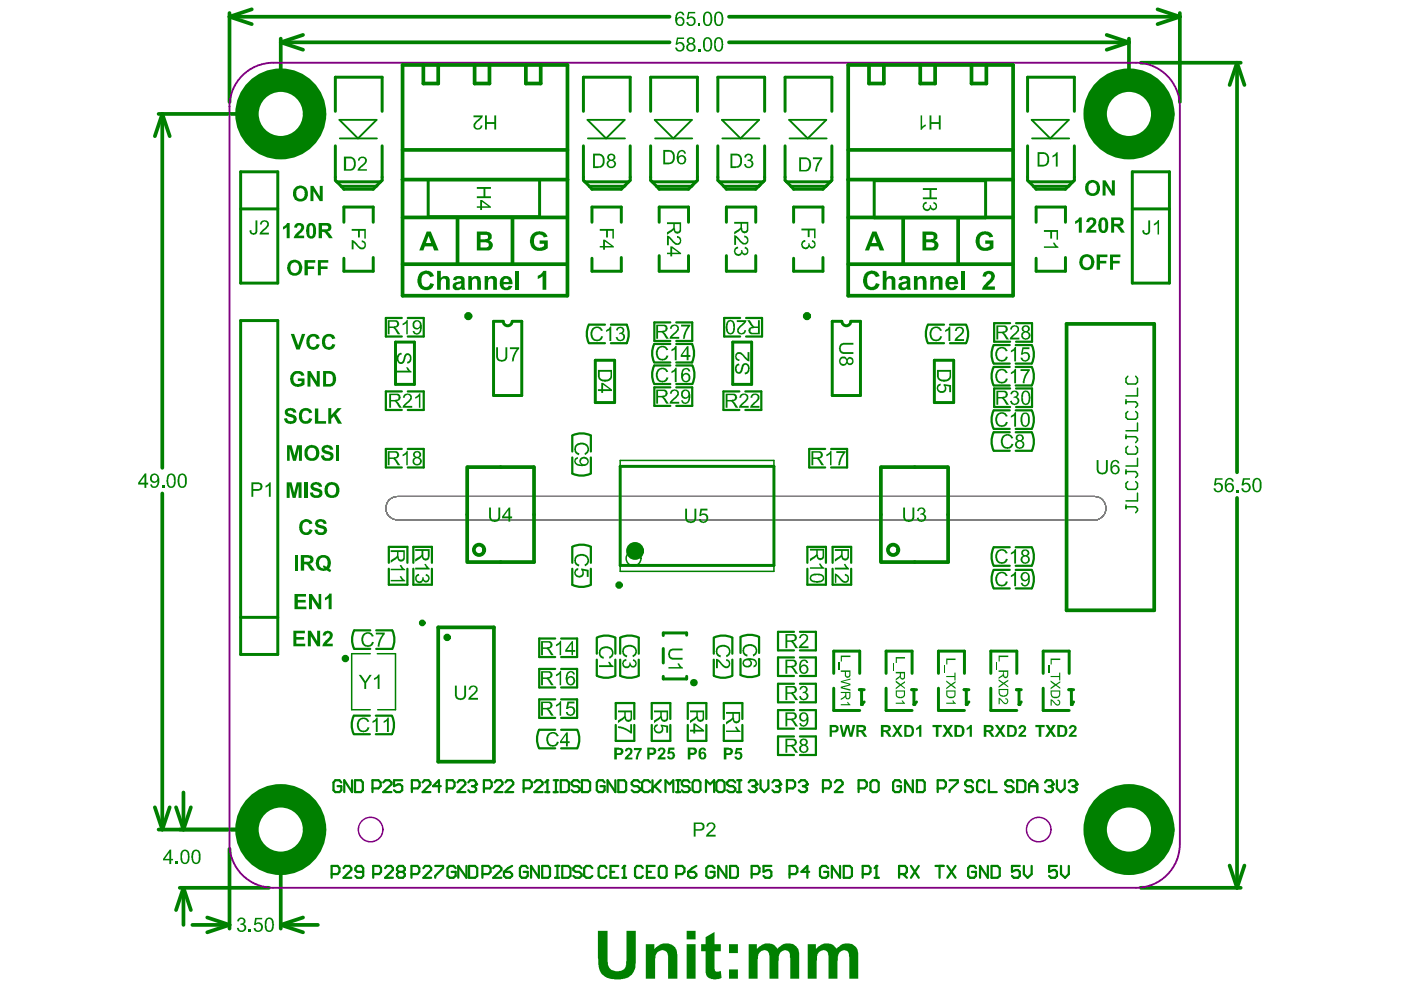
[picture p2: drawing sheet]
<svg xmlns="http://www.w3.org/2000/svg" width="297mm" height="210mm" viewBox="0 0 297 210" stroke-linecap="round" stroke-linejoin="round" font-family="sans-serif">
<path d="M82.5 106l1.1-.7h.7h147.7a2.48 2.48 0 0 1 2.6 2.4 2.48 2.48 0 0 1-2.6 2.5h-147.7a2.47 2.47 0 0 1-2.3-1.5 2.47 2.47 0 0 1 .5-2.7z" fill="none" stroke="#808080" stroke-width=".21"/>
<g fill="none" stroke="#008000" stroke-width=".79">
<path d="M48.7 2.8v18.8M48.7 3.5l4.7 1.6M48.7 3.5h93.3M53.4 2l-4.7 1.5M59.5 8.2v10.5M59.5 9l4.7 1.5M59.5 9h82.5M64.2 7.4l-4.7 1.6M154.6 9h84.8M154.6 3.5h95.5M234.6 7.4l4.8 1.6M239.4 9l-4.8 1.5"/>
<path d="M239.4 8.2v10.5M241.9 13.3h21.2M245.4 2l4.7 1.5M250.1 2.8v18.8M250.1 3.5l-4.7 1.6M262.3 13.3l1.5 4.7M262.3 13.3l-1.6 4.7M262.3 13.3v86.8M33.6 24.2h20.5M34.4 24.2l1.6 4.7M34.4 24.2l-1.6 4.7M34.4 24.2v75"/>
<path d="M34.4 104.6v71.3M262.3 105.6v82.6M32.8 171.2l1.6 4.7M33.6 175.9h20.5M36 171.2l-1.6 4.7M37.3 171.2l1.6 4.7M38.9 168v7.9M40.5 171.2l-1.6 4.7M48.7 180v16.9M38.1 188.2h18.9M38.9 188.2l1.6 4.8M38.9 188.2v7.9"/>
<path d="M38.9 188.2l-1.6 4.8M40.8 196.1h7.9M43.9 194.5l4.8 1.6M48.7 196.1l-4.8 1.6M59.5 181.3v15.6M59.5 196.1h7.9M59.5 196.1l4.7 1.6M64.2 194.5l-4.7 1.6M241.9 188.2h21.2M260.7 183.5l1.6 4.7M263.8 183.5l-1.5 4.7"/>
</g>
<path d="M131.5 97.6h32.6v23.5h-32.6z" fill="none" stroke="#008000" stroke-width=".32"/>
<g fill="#008000">
<path d="M143.5 8h1.5v.3h-1.2l-.2 .8h.2a1 1 0 0 1 1.2 .3 1 1 0 0 1 0 1.2 1.03 1.03 0 0 1-1.1 .3 1.03 1.03 0 0 1-.8-.8h.4a.65 .65 0 0 0 1.1 .4 .65 .65 0 0 0-.1-1.1l-.6-.2-.4 .3-.3-.1z"/>
<path d="M148 10.5h.5v.4h-.5z"/>
<path d="M145.9 2.5h1.5v.3h-1.3l-.1 .9a.95 .95 0 0 1 1.2 .1 .95 .95 0 0 1 .1 1.2 .98 .98 0 0 1-1 .5 .98 .98 0 0 1-.8-.8l.4-.1a.64 .64 0 0 0 .9 .5 .64 .64 0 0 0 .2-1 .64 .64 0 0 0-1.1 0l-.3-.1z"/>
<path d="M148.1 5h.4v.5h-.4z"/>
<path d="M37.2 182.7h.5v.5h-.5z"/>
<path d="M34.3 103h.5v.4h-.5z"/>
<path d="M257.6 101.4h1.6v.3h-1.3l-.1 .8a1 1 0 0 1 1.4 .5 1 1 0 0 1-.6 1.3 1 1 0 0 1-1.3-.8h.4a.62 .62 0 0 0 .8 .6 .62 .62 0 0 0 .4-.9 .63 .63 0 0 0-.5-.6 .63 .63 0 0 0-.7 .4l-.3-.1z"/>
<path d="M262.2 103.9h.5v.5h-.5z"/>
<path d="M263.5 101.4h1.5v.3h-1.2v.8a1 1 0 0 1 1.4 .6 1 1 0 0 1-.8 1.3h-.1a.96 .96 0 0 1-1.2-.9h.4a.64 .64 0 0 0 .8 .6 .64 .64 0 0 0 .5-.8 .66 .66 0 0 0-.5-.6 .66 .66 0 0 0-.7 .3l-.4-.1z"/>
<path d="M50.4 194.9a.86 .86 0 0 1 1.2-.3 .86 .86 0 0 1 .3 1.2l-.2 .1a.91 .91 0 0 1 .3 1.4 .91 .91 0 0 1-1.4 .1l-.4-.5v-.2h.4a.59 .59 0 0 0 .7 .5 .59 .59 0 0 0 .5-.7 .59 .59 0 0 0-.8-.4v-.3a.51 .51 0 0 0 .7-.3 .51 .51 0 0 0-.4-.7 .51 .51 0 0 0-.6 .4l-.1 .2-.4-.1z"/>
<path d="M52.8 197.1h.4v.5h-.4z"/>
<path d="M54.1 194.6h1.5v.3h-1.2l-.1 .8a1.01 1.01 0 0 1 1.4 .5 1.01 1.01 0 0 1-.6 1.3 1.01 1.01 0 0 1-1.3-.7l.4-.1a.62 .62 0 0 0 .8 .6 .62 .62 0 0 0 .4-.9 .63 .63 0 0 0-.6-.5 .63 .63 0 0 0-.6 .3l-.3-.1z"/>
<path d="M126.8 197.4h2v5.7a2.67 2.67 0 0 0 1 2.6 2.22 2.22 0 0 0 2.8-.6l.2-1.4v-6.3h2v5.5a5.3 5.3 0 0 1-.8 3.7 4.9 4.9 0 0 1-4.6 .9 3.1 3.1 0 0 1-2.6-3.4z"/>
<path d="M136.9 200.2h1.8v1a2.9 2.9 0 0 1 4.5-.2l.4 1.4v5.1h-2v-3.8a1.89 1.89 0 0 0-.6-2.1 1.6 1.6 0 0 0-2.1 1.7v4.2h-2z"/>
<path d="M149.6 198.7l1.9-1.1v2.6h1.3v1.5h-1.3v3.4a.74 .74 0 0 0 .3 .9 .74 .74 0 0 0 .9-.1h.1l.2 1.4a2.65 2.65 0 0 1-3.2-.3l-.2-.8v-4.5h-.9v-1.5h.9z"/>
<path d="M158.7 200.2h1.8v.9a2.91 2.91 0 0 1 3.6-.8l.7 .8a2.74 2.74 0 0 1 4.1-.4 2.77 2.77 0 0 1 .5 2.1v4.7h-1.8l-.1-4.5a1.18 1.18 0 0 0-.9-1.5 1.18 1.18 0 0 0-1.4 1l-.2 1.3v3.7h-1.9v-4a1.69 1.69 0 0 0-.7-2 1.46 1.46 0 0 0-1.7 1.8l-.1 4.2h-1.9z"/>
<path d="M171.3 200.2h1.7v.9a2.91 2.91 0 0 1 3.6-.8l.8 .8a2.65 2.65 0 0 1 4.4 .2l.2 .7v5.5h-1.9v-4.2a1.71 1.71 0 0 0-.7-1.8 1.46 1.46 0 0 0-1.8 1.8v4.2h-1.9v-4a1.69 1.69 0 0 0-.7-2 1.5 1.5 0 0 0-1.8 1.9l-.1 4.1h-1.8z"/>
<path d="M145.7 8.2a.87 .87 0 0 1 1.2-.3 .87 .87 0 0 1 .3 1.2l-.3 .2a.9 .9 0 0 1 .4 1.2 .9 .9 0 0 1-1.2 .4h-.1a.86 .86 0 0 1-.5-.8 .86 .86 0 0 1 .6-.8 .78 .78 0 0 1-.4-1.1zM146 8.6a.51 .51 0 0 0 1 0 .51 .51 0 0 0-1 0zM145.9 10a.61 .61 0 0 0 1.2 0 .61 .61 0 0 0-1.2 0z"/>
<path d="M149.3 8.2a1.02 1.02 0 0 1 1.2-.2 1.02 1.02 0 0 1 .5 1.1v.3a1.26 1.26 0 0 1-1 1.5 .95 .95 0 0 1-1-1.1v-1zM149.6 8.3l-.2 .8a1.33 1.33 0 0 0 .4 1.5 .92 .92 0 0 0 .8-1.2 .89 .89 0 0 0-.8-1.2z"/>
<path d="M151.6 8.2a1.02 1.02 0 0 1 1.3-.1 1.02 1.02 0 0 1 .4 1.2v.2a1.07 1.07 0 0 1-1.3 1.4 1.73 1.73 0 0 1-.6-1.8zM151.9 8.4l-.2 .9a1.42 1.42 0 0 0 .5 1.3 .86 .86 0 0 0 .8-1.1v-.1a1.04 1.04 0 0 0-.6-1.2z"/>
<path d="M143.5 2.8a.88 .88 0 0 1 1-.3 .88 .88 0 0 1 .6 .7h-.4a.56 .56 0 0 0-.6-.4 .56 .56 0 0 0-.5 .6l-.1 .5a.93 .93 0 0 1 1.5 0 .93 .93 0 0 1-.2 1.4 1.08 1.08 0 0 1-1.2 0 1.08 1.08 0 0 1-.5-1.2l.1-.9zM143.5 4.5a.65 .65 0 0 0 1.3 0 .65 .65 0 0 0-1.3 0z"/>
<path d="M149.4 2.7a.95 .95 0 0 1 1.1-.1 .95 .95 0 0 1 .4 .9l.1 .5a1.27 1.27 0 0 1-.8 1.5 .95 .95 0 0 1-1.2-1.1v-.2a1.88 1.88 0 0 1 .4-1.5zM149.6 2.9l-.2 .8a1.33 1.33 0 0 0 .4 1.5 .93 .93 0 0 0 .8-1.3l-.1-.5a.57 .57 0 0 0-.3-.6 .57 .57 0 0 0-.6 .1z"/>
<path d="M151.6 2.8a.96 .96 0 0 1 1.2-.2 .96 .96 0 0 1 .5 1l.1 .6a1.06 1.06 0 0 1-.5 1.1 1.06 1.06 0 0 1-1.2 0 3 3 0 0 1-.1-2.5zM152 2.9l-.2 1.2a.73 .73 0 0 0 .1 .8 .73 .73 0 0 0 .8 .2 1.95 1.95 0 0 0 .2-1.7 .57 .57 0 0 0-.3-.6 .57 .57 0 0 0-.6 .1z"/>
<path d="M36 180.1h.3v2h.4v.3h-.4v.8h-.4v-.8h-1.3v-.3zM35.9 180.8l-.9 1.3h.9z"/>
<path d="M38.5 180.4a1.02 1.02 0 0 1 1.3-.1 1.02 1.02 0 0 1 .4 1.3v.2a1.07 1.07 0 0 1-1.4 1.3 1.73 1.73 0 0 1-.5-1.8zM38.7 180.7l-.1 .9a1.42 1.42 0 0 0 .5 1.3 .86 .86 0 0 0 .7-1.1v-.2a1.04 1.04 0 0 0-.5-1.2z"/>
<path d="M40.8 180.5a.98 .98 0 0 1 1.2-.3 .98 .98 0 0 1 .5 1.1v.4a1.06 1.06 0 0 1-.3 1.2 1.06 1.06 0 0 1-1.3 .1l-.4-1.1zM41.1 180.7l-.1 .5a1.6 1.6 0 0 0 .4 1.7 .79 .79 0 0 0 .7-1.1l.1-.2a1.06 1.06 0 0 0-.6-1.2z"/>
<path d="M30.7 100.4h.3v1.9h.4v.4h-.4v.7h-.4v-.7h-1.3v-.4zM30.6 101l-.9 1.3h.9z"/>
<path d="M32 100.6a1.16 1.16 0 0 1 1.4 .1 1.16 1.16 0 0 1 .4 1.2 1.27 1.27 0 0 1-.9 1.5 .84 .84 0 0 1-1.1-.7h.4a.6 .6 0 0 0 .7 .4 .6 .6 0 0 0 .5-.7v-.4a.95 .95 0 0 1-1.4 .1 .95 .95 0 0 1 0-1.4zM32.3 100.9a.69 .69 0 0 0-.1 .8 .69 .69 0 0 0 .8 .3 .66 .66 0 0 0 .4-.8 .66 .66 0 0 0-.8-.4z"/>
<path d="M35.5 100.8a1.02 1.02 0 0 1 1.3-.2 1.02 1.02 0 0 1 .4 1.2v.2a1.02 1.02 0 0 1-.3 1.2 1.02 1.02 0 0 1-1.3-.1l-.2-.3a2.2 2.2 0 0 1 0-1.6zM35.8 100.9l-.1 .6a1.6 1.6 0 0 0 .4 1.6 .84 .84 0 0 0 .8-1 1.68 1.68 0 0 0-.4-1.4h-.4z"/>
<path d="M37.9 100.8a.99 .99 0 0 1 1.2-.3 .99 .99 0 0 1 .5 1.1v.3a1.1 1.1 0 0 1-.3 1.3 1.1 1.1 0 0 1-1.3 .1l-.4-1zM38.2 100.9l-.2 1a.87 .87 0 0 0 .7 1.2 1.1 1.1 0 0 0 .5-1.3 .83 .83 0 0 0-.7-1.1z"/>
<path d="M259.9 101.7a.9 .9 0 0 1 1-.4 .9 .9 0 0 1 .7 .8h-.3a.61 .61 0 0 0-.8-.5 .61 .61 0 0 0-.4 .8l-.1 .3a.96 .96 0 0 1 1.4 .1 .96 .96 0 0 1-.2 1.4 .96 .96 0 0 1-1.4-.4l-.1-.3v-1.2zM260.1 103a.67 .67 0 0 0 .1 .9 .67 .67 0 0 0 1-.1 .67 .67 0 0 0-.1-.9 .67 .67 0 0 0-1 .1z"/>
<path d="M265.7 101.7a.99 .99 0 0 1 1.3-.2 .99 .99 0 0 1 .5 1.1v.4a1.02 1.02 0 0 1-.4 1.2 1.02 1.02 0 0 1-1.3-.1l-.3-1zM266.1 101.9l-.1 .5a1.44 1.44 0 0 0 .4 1.7 .79 .79 0 0 0 .7-1.1v-.1a.93 .93 0 0 0-.7-1.3z"/>
<path d="M56.4 194.8a1 1 0 0 1 1.2-.1 1 1 0 0 1 .4 1.2v.4a.96 .96 0 0 1-.6 1.2 .96 .96 0 0 1-1.2-.6l-.1-1.6zM56.6 195.1l-.1 .8a1.42 1.42 0 0 0 .4 1.4 .86 .86 0 0 0 .8-1.1l-.1-.7a.56 .56 0 0 0-.3-.6 .56 .56 0 0 0-.7 .2z"/>
<path d="M145.6 197.4h1.9v1.8h-1.9zM145.6 200.2h1.9v7.3h-1.9z"/>
<path d="M154.6 200.2h1.9v1.9h-1.9zM154.6 205.5h1.9v2h-1.9z"/>
</g>
<g fill="none" stroke="#008000" stroke-width=".32">
<path d="M78.5 138.6h-3.9v11.9h3.9M80 138.6h3.9v11.9h-3.8"/>
<circle cx="134.3" cy="118.4" r="1.57"/>
</g>
<path d="M82.5 106l1.1-.7h.7h147.7a2.48 2.48 0 0 1 2.6 2.4 2.48 2.48 0 0 1-2.6 2.5h-147.7a2.47 2.47 0 0 1-2.3-1.5 2.47 2.47 0 0 1 .5-2.7z" fill="none" stroke="#808080" stroke-width=".21"/>
<path d="M51 16.4a9.3 9.3 0 0 1 7-3.1h182.9a9.3 9.3 0 0 1 9.2 9.3v156.4a9.3 9.3 0 0 1-9.2 9.2h-182.9a9.3 9.3 0 0 1-9.3-9.2v-156.4a9.2 9.2 0 0 1 2.3-6.2z" fill="none" stroke="#800080" stroke-width=".39"/>
<g fill="none" stroke="#800080" stroke-width=".32">
<circle cx="78.6" cy="175.9" r="2.6"/>
<circle cx="220.2" cy="175.9" r="2.6"/>
</g>
<g fill="none" stroke="#008000" stroke-width=".63">
<path d="M51 36.4h7.9v23.6h-7.9zM71.1 30.9v7.3l1.3 1.3M71.1 23.6v-7.2h9.9v7.2M71.4 38.6h9.3M72.4 39.5h7.4M81 30.9v7.3l-1.9 1.9h-6.2l-.5-.6M90.8 38.1h23.6v7.8h-23.6zM123.7 30.9v7.3l1.3 1.3M123.7 23.6v-7.2h9.9v7.2M124 38.6h9.3M125 39.5h7.4M133.6 30.9v7.3l-1.9 1.9h-6.2l-.5-.6"/>
<path d="M137.9 30.9v7.3l1.3 1.3M137.9 23.6v-7.2h10v7.2M138.3 38.6h9.3M139.2 39.5h7.4M147.9 30.9v7.3l-1.9 1.9h-6.2l-.6-.6M152.2 30.9v7.3l1.3 1.3M152.2 23.6v-7.2h9.9v7.2M152.5 38.6h9.3M153.5 39.5h7.4M162.1 30.9v7.3l-1.9 1.9h-6.2l-.5-.6M166.5 30.9v7.3l1.2 1.3M166.5 23.6v-7.2h9.9v7.2"/>
<path d="M166.8 38.6h9.3M167.7 39.5h7.4M176.4 30.9v7.3l-1.9 1.9h-6.2l-.6-.6M185.3 38.3h23.7v7.9h-23.7zM217.9 30.9v7.3l1.2 1.3M217.9 23.6v-7.2h9.9v7.2M218.2 38.6h9.3M219.1 39.5h7.4M227.8 30.9v7.3l-1.9 1.9h-6.2l-.6-.6M240.1 36.4h7.8v23.6h-7.8zM51 44.3h7.9M72.9 47.1v-3.2h6.2v3.2"/>
<path d="M79.1 54.6v2.9h-6.2v-2.7M125.5 47.1v-3.2h6.2v3.2M131.7 54.6v2.9h-6.2v-2.7M139.8 47.1v-3.2h6.2v3.2M139.8 54.2v3.3h6.2v-3.3M154 47.1v-3.2h6.2v3.2M154 54.2v3.3h6.2v-3.3M168.3 47.1v-3.2h6.2v3.2M174.5 54.6v2.9h-6.2v-2.7M219.7 47.1v-3.2h6.2v3.2M225.9 54.6v2.9h-6.2v-2.7M240.1 44.3h7.8"/>
<path d="M51 68h7.9v70.8h-7.9zM83.9 72.5h4v9h-4zM106.7 68.1h-2.1v15.8h6v-15.8h-1.9M126.2 76.4h4.1v9h-4.1zM155.3 72.5h4.1v9h-4.1zM178.4 68.1h-1.9v15.8h5.9v-15.8h-2M198.1 76.4h4.1v9h-4.1zM131.5 98.9h32.6v21h-32.6zM51 130.9h7.9M140.6 137.5v3.1M145.6 134.7v-.5h-5v.5M140.6 143.4v.6h5v-.6"/>
<path d="M176.8 142.8v-4.7h5.5v4.7M176.8 145.9v4.7h5.5M187.9 142.8v-4.7h5.5v4.7M187.9 145.9v4.7h5.5M199 142.8v-4.7h5.5v4.7M199 145.9v4.7h5.5M210.1 142.8v-4.7h5.5v4.7M210.1 145.9v4.7h5.5M221.2 142.8v-4.7h5.5v4.7M221.2 145.9v4.7h5.5"/>
</g>
<g fill="none" stroke="#008000" stroke-width=".47">
<path d="M85.2 67.4h-3.4v4h3.4M86.5 67.4h3.3v4h-3.3M124.9 72.8h3.4M124.9 68.8h3.4M129.5 72.8h3.4M129.5 68.8h3.4M138.7 77.5h3.4M138.7 76.9h3.4M138.7 72.9h3.4M142.1 68.4h-3.4v3.9h3.4M143.4 68.4h3.4v3.9h-3.4M143.4 77.5h3.4"/>
<path d="M143.4 76.9h3.4M143.4 72.9h3.4M156.9 67.4h-3.4v4h3.4M158.2 67.4h3.4v4h-3.4M196.8 72.8h3.4M196.8 68.8h3.4M201.4 72.8h3.4M201.4 68.8h3.4M210.7 77.1h3.4M210.7 77.8h3.4M210.7 73.2h3.4M214.2 68.5h-3.4v4h3.4"/>
<path d="M215.3 77.1h3.4M215.3 77.8h3.4M215.3 73.2h3.4M215.4 68.5h3.4v4h-3.4M85.2 83h-3.4v3.9h3.4M85.2 95.2h-3.4v3.9h3.4M86.5 83h3.3v3.9h-3.3M86.5 95.2h3.3v3.9h-3.3M121.3 92.4v3.3M121.3 97v3.4M125.3 92.4v3.3M125.3 97v3.4"/>
<path d="M138.7 81.4h3.4M142.1 82.1h-3.4v4h3.4M143.4 82.1h3.4v4h-3.4M143.4 81.4h3.4M156.8 83h-3.4v3.9h3.4M158 83h3.4v3.9h-3.4M175 95.2h-3.4v3.9h3.4M176.2 95.2h3.4v3.9h-3.4M210.7 95.6h3.4M210.7 90.9h3.4M210.7 91.6h3.4M210.7 87h3.4"/>
<path d="M210.7 81.7h3.4M214.2 82.4h-3.4v3.9h3.4M215.3 95.6h3.4M215.3 90.9h3.4M215.3 91.6h3.4M215.3 87h3.4M215.3 81.7h3.4M215.4 82.4h3.4v3.9h-3.4M82.4 119.3v-3.4h4v3.4M87.6 119.3v-3.4h4v3.4M121.3 115.9v3.4M125.3 115.9v3.4"/>
<path d="M171.2 119.3v-3.4h3.9v3.4M176.5 119.3v-3.4h4v3.4M210.7 116h3.4M210.7 120h3.4M215.3 116h3.4M215.3 120h3.4M75.1 137.6h3.4M75.1 133.6h3.4M79.8 137.6h3.3M79.8 133.6h3.3M82.4 120.6v3.4h4v-3.4M87.6 120.6v3.4h4v-3.4"/>
<path d="M117.7 135.4h-3.4v3.9h3.4M119 135.4h3.4v3.9h-3.4M121.3 120.6v3.4M125.3 120.6v3.4M126.5 135.2v3.4M126.5 139.9v3.3M130.5 135.2v3.4M130.5 139.9v3.3M131.5 135.2v3.4M131.5 139.9v3.3M135.4 135.2v3.4M135.4 139.9v3.3"/>
<path d="M151.3 135.2v3.4M151.3 139.9v3.3M155.3 135.2v3.4M155.3 139.9v3.3M157 135.1v3.3M157 139.7v3.4M160.9 135.1v3.3M160.9 139.7v3.4M168.3 134h-3.3v3.9h3.3M168.3 139.4h-3.3v3.9h3.3M169.6 139.4h3.4v3.9h-3.4M169.6 134h3.4v3.9h-3.4"/>
<path d="M171.2 120.6v3.4h3.9v-3.4M176.5 120.6v3.4h4v-3.4M210.7 124.8h3.4M210.7 120.8h3.4M215.3 124.8h3.4M215.3 120.8h3.4M75 155.7h3.4M75 151.7h3.4M79.7 155.7h3.4M79.7 151.7h3.4M114.3 158.7h3.4M114.3 154.7h3.4"/>
<path d="M117.7 148.3h-3.4v3.9h3.4M117.7 141.8h-3.4v4h3.4M119 158.7h3.4M119 154.7h3.4M119 148.3h3.4v3.9h-3.4M119 141.8h3.4v4h-3.4M130.5 152.4v-3.3h4v3.3M130.5 153.7v3.4h4v-3.4M138.2 152.4v-3.3h3.9v3.3M138.2 153.7v3.4h3.9v-3.4M145.8 153.7v3.4h4v-3.4M145.8 152.4v-3.3h4v3.3"/>
<path d="M153.5 153.7v3.4h3.9v-3.4M153.5 152.4v-3.3h3.9v3.3M168.3 156.1h-3.3v4h3.3M168.3 150.6h-3.3v3.9h3.3M168.3 145h-3.3v3.9h3.3M169.6 156.1h3.4v4h-3.4M169.6 150.6h3.4v3.9h-3.4M169.6 145h3.4v3.9h-3.4M72.4 165.9l-.4-.5h-.9l-.4 .5v1.6l.4 .4h.9l.4-.4v-.8h-.8M74.6 165.4v2.5l-1.6-2.5v2.5M79 167.2h1.2l.5-.5v-.8l-.5-.5h-1.2v2.5M85.3 165.4h-1.8v1.3l.9-.4h.4l.5 .4v.8l-.5 .4h-.8l-.5-.4"/>
<path d="M89.6 165.9l.4-.5h.9l.4 .5v.4l-1.7 1.6h1.7M93.5 166.7h-1.7l1.3-1.3v2.5M97 165.9l.4-.5h.9l.4 .5v.4l-1.7 1.6h1.7M102.6 167.2h1.3l.3-.5v-.8l-.3-.5h-1.3v2.5M104.9 165.9l.4-.5h.8l.4 .5v.4l-1.6 1.6h1.6M111 167.2h1.3l.5-.5v-.8l-.5-.5h-1.3v2.5M115.6 167.9h.9M116.1 165.4v2.5M98.9 183.6v2.5l-1.7-2.5v2.5M102.3 185.3h1.2l.5-.4v-.8l-.5-.5h-1.2v2.5M104.6 184.1l.4-.5h.8l.5 .5v.4l-1.7 1.6h1.7M111.9 184.1l-.4-.5h-.9l-.4 .5v1.6l.4 .4h.9l.4-.4v-.8h-.9"/>
<path d="M115 183.6h1.2l.4 .5v1.6l-.4 .4h-1.2zM117.7 186.1h.9M117.7 183.6h.9M118.2 183.6v2.5"/>
</g>
<g fill="none" stroke="#008000" stroke-width=".79">
<path d="M89.8 13.8v3.9h3.1v-3.9M100.6 13.8v3.9h3.2v-3.9M111.5 13.8v3.9h3.1v-3.9M184.2 13.8v3.9h3.2v-3.9M195.1 13.8v3.9h3.2v-3.9M206 13.8v3.9h3.1v-3.9M85.4 38.1h34.9M85.4 31.8h34.9M179.8 38.1h35M179.8 31.8h35M85.4 56h34.8M85.4 46.1h34.8"/>
<path d="M97 46.4v9.6M108.7 46.2v9.6M179.8 56h34.9M179.8 46.1h34.9M191.5 46.4v9.6M203.1 46.2v9.6M120.2 62.7h-34.8v-48.9h34.9v48.9M214.7 62.7h-34.9v-48.9h35v48.9M226.1 68.7h18.6v60.7h-18.6zM99.1 99v20.2M99.2 99h13.9M113.2 99v20.2h-14"/>
<path d="M186.8 99v20.2M186.9 99h14M201 99v20.2h-14.1M92.9 133h11.8v28.5h-11.8z"/>
</g>
<path d="M147.1 144.7h.1" fill="none" stroke="#008000" stroke-width="1.6"/>
<path d="M72 25.4h7.8l-3.9 3.9zM72 29.3h7.9M124.6 25.4h7.8l-3.9 3.9zM124.6 29.3h7.9M138.8 25.4h7.9l-3.9 3.9zM138.9 29.3h7.9M153.1 25.4h7.8l-3.9 3.9zM153.1 29.3h7.9M167.3 25.4h7.9l-3.9 3.9zM167.4 29.3h7.9M218.7 25.4h7.9l-3.9 3.9zM218.8 29.3h7.9" fill="none" stroke="#008000" stroke-width=".39"/>
<circle cx="116.1" cy="165.4" r=".24" fill="#008000"/>
<g fill="none" stroke="#008000" stroke-width=".47">
<path d="M116.1 165.4l-.5 .5M117.4 165.4h.9M117.4 167.9h.9M117.9 165.4v2.5M122.9 165.9l-.5-.5h-.8l-.4 .5v.4l.4 .4h.8l.5 .5v.3l-.5 .4h-.8l-.4-.4M123.4 165.4h1.2l.5 .5v1.6l-.5 .4h-1.2zM130.5 165.4v2.5l-1.7-2.5v2.5M135.7 165.9l-.5-.5h-.8l-.5 .5v.4l.5 .4h.8l.5 .5v.3l-.5 .4h-.8l-.5-.4M137.9 165.9l-.5-.5h-.8l-.5 .5v1.6l.5 .4h.8l.5-.4M141.1 167.9v-2.5l.9 .9 .8-.9v2.5M143.4 165.4h.8M143.4 167.9h.8"/>
<path d="M143.8 165.4v2.5M147.2 165.4h.9l.4 .5v1.6l-.4 .4h-.9l-.4-.4v-1.6zM123.3 184.1l-.5-.5h-.8l-.4 .5v.4l.4 .4h.8l.5 .4v.4l-.5 .4h-.8l-.4-.4M125.6 184.1l-.5-.5h-.8l-.4 .5v1.6l.4 .4h.8l.5-.4"/>
</g>
<g fill="#008000">
<path d="M145.8 158.5h.9a.83 .83 0 0 1 1.1 .8 .83 .83 0 0 1-1.1 .8h-.3v.9h-.6zM146.4 158.9v.7h.2a.41 .41 0 0 0 .6-.3 .41 .41 0 0 0-.5-.4z"/>
<path d="M148.3 158.8a.77 .77 0 0 1 .8-.3 .77 .77 0 0 1 .6 .6h-.4a.32 .32 0 0 0-.4-.2 .32 .32 0 0 0-.2 .4l-.1 .3a.75 .75 0 0 1 1 .1 .75 .75 0 0 1 0 1 .9 .9 0 0 1-1.2 .2 .9 .9 0 0 1-.3-1.1zM148.7 159.9v.1a.38 .38 0 0 0 .1 .5 .38 .38 0 0 0 .5-.1 .38 .38 0 0 0-.2-.6h-.3z"/>
</g>
<path d="M151.9 165.9l.5-.5h.7l.5 .5v1.6l-.5 .4h-.7l-.5-.4zM155.9 165.9l-.5-.5h-.8l-.4 .5v.4l.4 .4h.8l.5 .5v.3l-.5 .4h-.8l-.4-.4M190.6 185.3h1.3l.4-.4v-.8l-.4-.5h-1.3v2.5M191.5 185.3l.8 .8M193.1 183.6l1.7 2.5M194.8 183.6l-1.7 2.5" fill="none" stroke="#008000" stroke-width=".47"/>
<path d="M193.3 146.2h1M193.8 146.2v3.2" fill="none" stroke="#008000" stroke-width=".63"/>
<circle cx="193.8" cy="149.4" r=".32" fill="#008000"/>
<path d="M194.3 148.8l-.5 .6M204.4 146.2h1M204.9 146.2v3.2" fill="none" stroke="#008000" stroke-width=".63"/>
<circle cx="204.9" cy="149.4" r=".32" fill="#008000"/>
<path d="M205.4 148.8l-.5 .6M215.5 146.2h1M216.1 146.2v3.2" fill="none" stroke="#008000" stroke-width=".63"/>
<circle cx="216.1" cy="149.4" r=".32" fill="#008000"/>
<path d="M216.5 148.8l-.4 .6" fill="none" stroke="#008000" stroke-width=".63"/>
<g fill="#008000">
<path d="M76.1 143.1h.4l1 1.4 .8-1.4h.5l-1.2 1.7v1.3h-.4v-1.3z"/>
<path d="M79.3 143.8l.6-.3 .3-.5h.3v3.1h-.4v-2.4l-.8 .5z"/>
<path d="M82.8 120.6h2.4l-.5-.8h.4l.3 .5 .5 .4v.2h-3.1z"/>
<path d="M82.8 123h2.4l-.5-.8h.4l.3 .4 .5 .4v.3h-3.1z"/>
<path d="M122 118a1.56 1.56 0 0 1 2-.5 1.56 1.56 0 0 1 .8 1.8l-.6 .7h-.2l-.1-.4a.96 .96 0 0 0 .6-1.1 .96 .96 0 0 0-1.2-.7 .97 .97 0 0 0-1.1 .8 .97 .97 0 0 0 .6 1.1v.4a1.35 1.35 0 0 1-.8-2.1z"/>
<path d="M121.9 120.8l.6-.4 .1 .4a.66 .66 0 0 0-.4 .9 .66 .66 0 0 0 .9 .3 .68 .68 0 0 0 .1-1.1v-.4l1.6 .3v1.5h-.4v-1.2l-.7-.1a1.05 1.05 0 0 1-1 1.5 1.05 1.05 0 0 1-.8-1.7z"/>
<path d="M122 94.4a1.56 1.56 0 0 1 2-.5 1.56 1.56 0 0 1 .8 1.8l-.6 .7h-.2l-.1-.4a.96 .96 0 0 0 .6-1.1 .96 .96 0 0 0-1.2-.7 .97 .97 0 0 0-1.1 .8 .97 .97 0 0 0 .6 1.1v.4a1.35 1.35 0 0 1-.8-2.1z"/>
<path d="M127.2 137.6a1.56 1.56 0 0 1 2-.5 1.56 1.56 0 0 1 .8 1.8l-.6 .7h-.2l-.1-.4a.96 .96 0 0 0 .6-1.2 .96 .96 0 0 0-1.2-.6 .97 .97 0 0 0-1.2 .7 .97 .97 0 0 0 .7 1.2l-.1 .4a1.35 1.35 0 0 1-.7-2.1z"/>
<path d="M127 141h2.4l-.5-.7h.4l.2 .5 .6 .4v.2h-3.1z"/>
<path d="M127.2 48.5h3v2.1h-.4v-1.7h-.9v1.4h-.4v-1.4h-1.3z"/>
<path d="M152 137.3a1.56 1.56 0 0 1 2-.5 1.56 1.56 0 0 1 .8 1.8l-.6 .7h-.2l-.1-.4a.96 .96 0 0 0 .6-1.2 .96 .96 0 0 0-1.2-.6 .97 .97 0 0 0-1.2 .7 .97 .97 0 0 0 .7 1.2v.4a1.35 1.35 0 0 1-.8-2.1z"/>
<path d="M151.8 139.7l.7 .2 .9 1.1a.61 .61 0 0 0 1 0 .61 .61 0 0 0-.5-.9v-.3a.94 .94 0 0 1 .9 1.4 .94 .94 0 0 1-1.7 0l-.9-1v1.5h-.4z"/>
<path d="M171.7 120.3h2.4l-.5-.8h.4l.2 .5 .6 .4v.2h-3.1z"/>
<path d="M178.3 139h2v.3h-1.8v1h-.2z"/>
<path d="M177.7 140.3h.2v1.7h-.2z"/>
<path d="M178.3 144.4l2-.5v.2l-1.7 .4 1.7 .5v.3l-1.7 .5 1.7 .4v.3l-2-.6v-.3l1.8-.5-1.8-.4z"/>
<path d="M178.3 149.3h1.5l-.2-.4 .2-.1 .5 .7h-2z"/>
<path d="M177 120.4h2.4l-.5-.8h.4l.3 .6 .4 .3v.2h-3z"/>
<path d="M177 121.6l.4 .1 .6 .6a1.62 1.62 0 0 0 1.1 .9 .55 .55 0 0 0 .6-.6 .55 .55 0 0 0-.6-.5v-.4a.95 .95 0 0 1 .7 1.5 .95 .95 0 0 1-1.6-.2l-.9-.8v1.4h-.3z"/>
<path d="M178 73.2l.7-.5h2.2v.4h-1.7a.8 .8 0 0 0-.9 .8 .8 .8 0 0 0 .9 .8h1.7v.3h-1.7a1.19 1.19 0 0 1-1.2-.5 1.19 1.19 0 0 1 0-1.3z"/>
<path d="M211.7 139h2.1v.3h-1.8v1h-.3z"/>
<path d="M211.2 140.3h.1v1.7h-.1z"/>
<path d="M211.7 144l1 .7 1.1-.6v.3l-.8 .5 .8 .6v.3l-1-.7-1.1 .7v-.3l.9-.6-.9-.6z"/>
<path d="M211.7 148h.3l.4 .4a.82 .82 0 0 0 1 .6l.1-.2v-.4l-.4-.1v-.3a.64 .64 0 0 1 .7 .6 .64 .64 0 0 1-.4 .7 .64 .64 0 0 1-.8-.4l-.6-.6v1h-.3z"/>
<path d="M222.7 139.6h2.1v.3h-1.8v1h-.3z"/>
<path d="M222.2 141h.2v1.6h-.2z"/>
<path d="M222.7 143.3h1.9v-.7h.2v1.7h-.2v-.7h-1.9z"/>
<path d="M222.7 144.3l1.2 .8 .9-.7v.3l-.8 .5 .8 .6v.3l-.9-.7-1.2 .8v-.4l.9-.6-.9-.6z"/>
<path d="M222.7 148.3l.4 .1 .4 .3a.79 .79 0 0 0 .9 .6l.2-.2v-.4l-.4-.1v-.2a.65 .65 0 0 1 .5 1 .65 .65 0 0 1-1.2-.3l-.5-.5v1h-.3z"/>
<path d="M221.3 48.8h3v2h-.3v-1.6h-.9v1.4h-.4v-1.4h-1.4z"/>
<path d="M221.3 52.2h2.4l-.5-.7h.4l.3 .4 .5 .4v.3h-3.1z"/>
<path d="M84.5 75l.6-.2 .1 .3a.88 .88 0 0 0-.7 .8 .88 .88 0 0 0 .5 .9 .87 .87 0 0 0 .6-1 .85 .85 0 0 1 1-.9 .85 .85 0 0 1 .6 1.1 .94 .94 0 0 1-.8 1.1l-.1-.4a.71 .71 0 0 0 .6-.7 .71 .71 0 0 0-.6-.7l-.4 .8a.89 .89 0 0 1-.4 .9 .89 .89 0 0 1-1-.1 1.31 1.31 0 0 1-.3-1.2z"/>
<path d="M84.2 78.6h2.3l-.4-.7h.4l.3 .5 .4 .3v.3h-3z"/>
<path d="M141.4 50a.89 .89 0 0 1 .9 .5l.2 .2a1.14 1.14 0 0 0 1.5 .8 .64 .64 0 0 0-.5-1.1v-.4a.95 .95 0 0 1 .9 1.4 .95 .95 0 0 1-1.6 .2l-1-1.1v1.5h-.4z"/>
<path d="M153.9 154.9h2.4l-.5-.8h.4l.3 .5 .5 .4v.2h-3.1z"/>
<path d="M82.8 116.7h3v1.3a.85 .85 0 0 1-.7 1.1 .85 .85 0 0 1-.9-.9l-.3 .5-1.1 .6v-.5l1.4-1v-.7h-1.4zM84.5 117.1l.1 .9a.49 .49 0 0 0 .4 .6 .49 .49 0 0 0 .5-.6v-.9z"/>
<path d="M90.5 49.1h.8l1.7 4h-1l-.3-.9h-1.6l-.3 .9h-.9zM90.9 50l-.6 1.5h1.1z"/>
<path d="M121.9 97.2l.6-.3v.4a.51 .51 0 0 0-.5 .5 .51 .51 0 0 0 .5 .5l.7 .2a.92 .92 0 0 1-.3-1.1 .92 .92 0 0 1 1-.6 1.01 1.01 0 0 1 .9 1.2 1.01 1.01 0 0 1-1.3 .8h-.2a1.14 1.14 0 0 1-1.2-.3 1.14 1.14 0 0 1-.2-1.2zM123.3 97.4v.1a.64 .64 0 0 0 .4 .9 .64 .64 0 0 0 .8-.7 .79 .79 0 0 0-1.2-.3z"/>
<path d="M127.9 50.8h.4l1.9 1.4v.3h-1.9v.4h-.4v-.4h-.7v-.3h.7zM128.3 51.2v1h1.3z"/>
<path d="M171.7 116.3h3v1.4a.85 .85 0 0 1-.7 1.1 .85 .85 0 0 1-.9-.9l-.4 .5-1 .6v-.5l1.4-1v-.8h-1.4zM173.4 116.7l.1 1a.49 .49 0 0 0 .4 .6 .49 .49 0 0 0 .5-.6v-1z"/>
<path d="M171.8 122h.1a2.47 2.47 0 0 1 2.7 0 .96 .96 0 0 1 0 1.1 .96 .96 0 0 1-1.1 .4h-.5a.98 .98 0 0 1-1-.3 .98 .98 0 0 1-.2-1zM172 122.3a.71 .71 0 0 0 .8 .9h.3a1.21 1.21 0 0 0 1.4-.6 1.32 1.32 0 0 0-1.7-.6l-.5 .1z"/>
<path d="M178.3 142.1h2v.8a.62 .62 0 0 1-.6 .8 .62 .62 0 0 1-.6-.8v-.4h-.8zM179.4 142.5v.4a.37 .37 0 0 0 .3 .5 .37 .37 0 0 0 .4-.5v-.4z"/>
<path d="M178.3 146.7h2v.9a.56 .56 0 0 1-.5 .7 .56 .56 0 0 1-.6-.6l-.2 .3-.7 .4v-.3l.6-.3 .3-.4v-.5h-.9zM179.4 146.9v.7a.34 .34 0 0 0 .4 .5 .34 .34 0 0 0 .3-.5v-.7z"/>
<path d="M177 116.4h3v1.4a.85 .85 0 0 1-.7 1.1 .85 .85 0 0 1-1-.9l-.1 .3-1.2 .8v-.6l1.2-.7 .1-.3v-.7h-1.3zM178.7 116.8v1a.52 .52 0 0 0 .5 .6 .52 .52 0 0 0 .5-.6v-1z"/>
<path d="M178 76a.89 .89 0 0 1 1.6 .1 .74 .74 0 0 1 1-.3 .74 .74 0 0 1 .3 1 .7 .7 0 0 1-.5 .6 .7 .7 0 0 1-.8-.4 .92 .92 0 0 1-1.2 .4 .92 .92 0 0 1-.5-1.2zM179.7 76.6a.5 .5 0 0 0 1 0 .5 .5 0 0 0-1 0zM178.2 76.6a.61 .61 0 0 0 1.2 0 .61 .61 0 0 0-1.2 0z"/>
<path d="M185 49.1h.8l1.7 4h-1l-.3-.9h-1.6l-.4 .9h-.8zM185.3 50l-.5 1.5h1.1z"/>
<path d="M211.7 142.1h2.1v1a.6 .6 0 0 1-.5 .7 .6 .6 0 0 1-.7-.6l-.1 .3-.8 .5v-.4l1-.7v-.4h-1zM212.8 142.5v.5a.36 .36 0 0 0 .3 .5 .36 .36 0 0 0 .4-.4v-.6z"/>
<path d="M211.7 146.1h2.1v.7a1.03 1.03 0 0 1-1.1 .9 1.03 1.03 0 0 1-1-.9zM212 146.3v.5a.79 .79 0 0 0 .7 .7 .79 .79 0 0 0 .8-.7v-.5z"/>
<path d="M222.7 146.4h2.1v.7a1.02 1.02 0 0 1-.9 .9 1.02 1.02 0 0 1-1.1-.6zM223 146.6v.5a.83 .83 0 0 0 .7 .6 .83 .83 0 0 0 .9-.4v-.7z"/>
<path d="M126.8 78.4h3v1.1a1.37 1.37 0 0 1-1.6 1.4h-.3a1.23 1.23 0 0 1-1.1-1.4zM127.2 78.8v.7a.98 .98 0 0 0 1.4 1 .83 .83 0 0 0 .8-1v-.7z"/>
<path d="M127.5 81.2h.4l1.9 1.4v.3h-1.9v.4h-.4v-.4h-.7v-.4h.7zM127.9 81.6v.9h1.3z"/>
<path d="M141.4 47.1h3v1.4a.85 .85 0 0 1-.7 1.1 .85 .85 0 0 1-.9-.9l-.4 .5-1 .6v-.6l1.4-.9v-.8h-1.4zM143.1 47.5v1a.49 .49 0 0 0 .5 .6 .49 .49 0 0 0 .5-.6v-1z"/>
<path d="M142.1 52.2h.4l1.9 1.5v.2h-1.9v.5h-.4v-.5h-.7v-.3h.7zM142.5 52.6v1h1.4z"/>
<path d="M146.3 150.6h3v1.4a.85 .85 0 0 1-.7 1.1 .85 .85 0 0 1-1-.9l-.3 .5-1 .6v-.5l1.3-1v-.8h-1.3zM147.9 151l.1 1a.49 .49 0 0 0 .5 .6 .49 .49 0 0 0 .5-.6v-1z"/>
<path d="M147 153.4h.4l1.9 1.4v.3h-1.9v.4h-.4v-.4h-.7v-.4h.7zM147.4 153.8v.9h1.3z"/>
<path d="M153.9 151h3v1.3a.85 .85 0 0 1-.7 1.1 .85 .85 0 0 1-.9-.9l-.3 .5-1.1 .6v-.5l1.4-1v-.8h-1.4zM155.6 151.3l.1 1a.49 .49 0 0 0 .4 .6 .49 .49 0 0 0 .5-.6v-1z"/>
</g>
<path d="M75.3 165.4h1.2l.4 .5v1.6l-.4 .4h-1.2zM70.3 185.3h1.3l.4-.4v-.8l-.4-.5h-1.3v2.5M72.8 184.1l.4-.5h.9l.4 .5v.4l-1.7 1.6h1.7M77 184.9h-1.3l-.3-.4v-.4l.3-.5h.9l.4 .5v1.6l-.4 .4h-.9l-.3-.4" fill="none" stroke="#008000" stroke-width=".47"/>
<g fill="#008000">
<path d="M62.2 133.7h2.4v.6h-1.8v.8h1.7v.5h-1.7v.9h1.9v.5h-2.5z"/>
<path d="M65.3 133.7h.6l1.3 2.2v-2.2h.7v3.3h-.7l-1.3-2.1v2.1h-.6z"/>
<path d="M68.7 134h.1a1.06 1.06 0 0 1 1.5 .1 1.06 1.06 0 0 1-.1 1.5l-.9 .9h1.2v.5h-2.2l.3-.7 .5-.5a1.3 1.3 0 0 0 .7-1.4l-.4-.1-.3 .1v.3h-.7z"/>
<path d="M60.8 102.3h1l.6 2.2 .5-2.2h1v3.3h-.6v-2.6l-.6 2.6h-.7l-.6-2.6v2.6h-.6z"/>
<path d="M64.6 102.3h.7v3.3h-.7z"/>
<path d="M66.1 102.5l.8-.3a1.22 1.22 0 0 1 1.4 1h-.7a.61 .61 0 0 0-.6-.5 .61 .61 0 0 0-.5 .5l.7 .3a1.06 1.06 0 0 1 1.1 .7 1.06 1.06 0 0 1-.3 1.2l-.8 .2a1.24 1.24 0 0 1-1.5-1.1l.7-.1a.68 .68 0 0 0 .6 .6 .68 .68 0 0 0 .7-.5l-.1-.2-.8-.2a1 1 0 0 1-.7-1.6z"/>
<path d="M61.7 70.8h.7l.8 2.4 .8-2.4h.7l-1.2 3.3h-.7z"/>
<path d="M65.4 71.2a1.45 1.45 0 0 1 2.4 .5l-.6 .2a.82 .82 0 0 0-1.1-.5 .82 .82 0 0 0-.5 1v.1a.98 .98 0 0 0 .9 1.1 .83 .83 0 0 0 .7-.7l.6 .2a1.45 1.45 0 0 1-1.7 1.1 1.45 1.45 0 0 1-1.1-1.7v-.8z"/>
<path d="M68.7 71.2a1.45 1.45 0 0 1 2.4 .5l-.6 .2a.77 .77 0 0 0-.9-.5 .77 .77 0 0 0-.6 .8 .94 .94 0 0 0 .7 1.4 .69 .69 0 0 0 .7-.6l.7 .1a1.45 1.45 0 0 1-1.7 1.1 1.45 1.45 0 0 1-1.1-1.7v-.8z"/>
<path d="M65.8 39.4h.7l1.3 2.2v-2.2h.6v3.2h-.6l-1.3-2.1v2.1h-.7z"/>
<path d="M76 33.6h.1a.94 .94 0 0 1 1.5-.1 .94 .94 0 0 1-.4 1.4l-.9 1h1.5v.3h-2l.1-.4 .7-.8a.96 .96 0 0 0 .6-1.4 .64 .64 0 0 0-1 .5h-.3z"/>
<path d="M69.2 102.7h.1a1.65 1.65 0 0 1 2.6 .7 1.65 1.65 0 0 1-1.6 2.2 1.58 1.58 0 0 1-1.5-2.1zM69.7 103v.2a1.08 1.08 0 0 0-.1 1.3 1.08 1.08 0 0 0 1.3 .4 1.52 1.52 0 0 0 0-2l-.6-.2z"/>
<path d="M62.6 39.7l.4-.2a1.71 1.71 0 0 1 2.2 .9 1.71 1.71 0 0 1-.9 2.2 1.55 1.55 0 0 1-1.6-.1 1.55 1.55 0 0 1-.6-1.6l.1-.6zM63 40.2l-.1 .2a1.18 1.18 0 0 0 1 1.8 1.18 1.18 0 0 0 .7-1.3 1.18 1.18 0 0 0-1-1z"/>
<path d="M72.9 33.2h1.2a1.53 1.53 0 0 1 1.1 2.4v.1a1 1 0 0 1-1.2 .5h-1.1zM73.4 33.6v2.3h.6a1.03 1.03 0 0 0 1-1.4 .84 .84 0 0 0-1-.9z"/>
</g>
<path d="M99.3 165.9l.4-.5h.8l.4 .5v.4M87.2 185.3h1.3l.4-.4v-.8l-.4-.5h-1.3v2.5M89.8 184.1l.4-.5h.8l.4 .5v.4l-1.6 1.6h1.6M92.3 183.6h1.6v.5l-1.6 1.6v.4M96.6 184.1l-.5-.5h-.7l-.5 .5v1.6l.5 .4h.7l.5-.4v-.8h-.9M99.4 183.6h1.3l.5 .5v1.6l-.5 .4h-1.3z" fill="none" stroke="#008000" stroke-width=".47"/>
<circle cx="100.9" cy="166.3" r=".24" fill="#008000"/>
<path d="M81.3 165.9l.4-.5h.8l.5 .5v.4l-1.7 1.6h1.7M87.3 167.2h1.3l.4-.5v-.8l-.4-.5h-1.3v2.5M94.7 167.2h1.3l.4-.5v-.8l-.4-.5h-1.3v2.5M100.1 166.7h.4M100.5 166.7l.4 .5v.3l-.4 .4h-.8l-.4-.4M100.9 166.3l-.4 .4" fill="none" stroke="#008000" stroke-width=".47"/>
<g fill="#008000">
<path d="M85.4 96.4l.4-.3 .4-.5h.3v3h-.4v-2.3l-.7 .5z"/>
<path d="M85.6 83.8a.97 .97 0 0 1 1.2-.3 .97 .97 0 0 1 .5 1.1l-1.4 1.5h1.5v.4h-2a.89 .89 0 0 1 .5-.9l.2-.2a1.14 1.14 0 0 0 .7-1.5 .64 .64 0 0 0-1 .4h-.4z"/>
<path d="M88 84.2l.5-.3 .4-.5h.2v3.1h-.3v-2.4l-.8 .5z"/>
<path d="M82.2 95.7h1.3a.85 .85 0 0 1 1.1 .6 .85 .85 0 0 1-.8 1l.4 .3 .7 1h-.6l-.9-1.3h-.8v1.3h-.4zM82.6 96v1l.9-.1a.49 .49 0 0 0 .7-.5 .49 .49 0 0 0-.7-.4z"/>
<path d="M87.7 95.9l.2-.2a.81 .81 0 0 1 1.2 .1 .81 .81 0 0 1 0 1.1l-.2 .2a.86 .86 0 0 1 .4 1.1 .86 .86 0 0 1-1.1 .4 .86 .86 0 0 1-.7-.7 .86 .86 0 0 1 .5-.9 .73 .73 0 0 1-.3-1.1zM87.9 96.4a.5 .5 0 0 0 1 0 .5 .5 0 0 0-1 0zM87.8 97.8a.63 .63 0 0 0 1.2 0 .63 .63 0 0 0-1.2 0z"/>
<path d="M82.5 83.5h1.4a.85 .85 0 0 1 1.1 .6 .85 .85 0 0 1-.9 1l.5 .3 .6 1.1h-.6l-.9-1.4h-.8v1.4h-.4zM82.9 83.8v1l1-.1a.49 .49 0 0 0 .6-.4 .49 .49 0 0 0-.6-.5z"/>
</g>
<g fill="none" stroke="#008000" stroke-width=".47">
<path d="M107.2 165.9l.4-.5h.8l.4 .5v.4l-1.6 1.6h1.6M113.3 165.9l.5-.5h.8l.4 .5v.4l-1.7 1.6h1.7M118.9 165.4h1.3l.4 .5v1.6l-.4 .4h-1.3zM128.2 165.9l-.4-.5h-.9l-.4 .5v1.6l.4 .4h.9l.4-.4v-.8h-.9M131.1 165.4h1.3l.4 .5v1.6l-.4 .4h-1.3zM138.3 165.4v2.5M138.8 166.7l1.3 1.2M140.1 165.4l-1.8 1.8M146.2 165.9l-.4-.5h-.8l-.4 .5v.4l.4 .4h.8l.4 .5v.3l-.4 .4h-.8l-.4-.4M149.7 167.9v-2.5l.8 .9 .9-.9v2.5M106.8 184.9h1.3l.5 .4v.4l-.5 .4h-.8l-.5-.4zM108.6 183.6l-.9 .5-.9 .8"/>
<path d="M114.2 183.6v2.5l-1.6-2.5v2.5M119.2 183.6h1.3l.4 .5v1.6l-.4 .4h-1.3zM136.3 184.1l-.4-.5h-.9l-.4 .5v1.6l.4 .4h.9l.4-.4M137.2 184.9h.8M138.8 183.6h-1.6v2.5h1.6M140.1 183.6h.8l.4 .5v1.6l-.4 .4h-.8l-.4-.4v-1.6zM143.4 185.3h1.2l.5-.4v-.8l-.5-.5h-1.2v2.5M145.9 184.9h1.3l.4 .4v.4l-.4 .4h-.8l-.5-.4zM147.6 183.6l-.8 .5-.9 .8"/>
</g>
<g fill="#008000">
<path d="M139.6 158.7a.79 .79 0 0 1 1-.2 .79 .79 0 0 1 .4 .9l-.1 .4-.7 .7h.9v.5h-1.7v-.1a1.26 1.26 0 0 1 .8-1v-.1a.56 .56 0 0 0 .2-.9h-.3l-.2 .4-.5-.1z"/>
<path d="M141.7 158.5h1.3v.5h-.9l-.1 .4a.88 .88 0 0 1 1.1 .9 .88 .88 0 0 1-1.2 .7l-.5-.5 .5-.2a.4 .4 0 0 0 .5 .3 .4 .4 0 0 0 .2-.6l-.1-.2a.32 .32 0 0 0-.5 0h-.5z"/>
<path d="M132.7 158.7a.83 .83 0 0 1 1-.1 .83 .83 0 0 1 .3 1.1l-.9 .9h1v.4h-1.7l.1-.4 .5-.5a1 1 0 0 0 .5-1.1l-.1-.1a.32 .32 0 0 0-.4 .4h-.5z"/>
<path d="M134.4 158.6h1.7v.4l-.7 1-.1 1h-.5v-.4l.2-.6 .5-.9h-1.1z"/>
<path d="M145.3 107.8h.4v1.8a.8 .8 0 0 0 .8 .9 .8 .8 0 0 0 .7-.9v-1.8h.4v1.8a1.19 1.19 0 0 1-.5 1.1 1.19 1.19 0 0 1-1.3 .1 1.18 1.18 0 0 1-.5-1.2z"/>
<path d="M148.5 107.8h1.5v.4h-1.2l-.1 .8 .1-.1a.93 .93 0 0 1 1.1 .2 .93 .93 0 0 1 .2 1.1 .96 .96 0 0 1-1 .7 .96 .96 0 0 1-.9-.8h.4a.63 .63 0 0 0 .8 .4 .63 .63 0 0 0 .4-.8 .67 .67 0 0 0-.6-.5 .67 .67 0 0 0-.6 .2h-.3z"/>
<path d="M142.2 82.9a.97 .97 0 0 1 1.2-.3 .97 .97 0 0 1 .5 1.1l-1.4 1.5h1.5v.4h-2a.89 .89 0 0 1 .5-.9l.2-.2a1.14 1.14 0 0 0 .8-1.5 .64 .64 0 0 0-1.1 .5h-.4z"/>
<path d="M139.4 78.4a1.31 1.31 0 0 1 2.2 .4l-.3 .1a.96 .96 0 0 0-1.2-.5 .96 .96 0 0 0-.7 1.1 .97 .97 0 0 0 .8 1.2 .97 .97 0 0 0 1.1-.7l.4 .1a1.4 1.4 0 0 1-1.7 .9 1.4 1.4 0 0 1-.9-1.7z"/>
<path d="M142.4 78.7l.4-.2 .4-.5h.3v3h-.4v-2.3l-.7 .4z"/>
<path d="M137.2 158.5h.8a.83 .83 0 0 1 1.1 .8 .83 .83 0 0 1-1.1 .8h-.3v.9h-.5zM137.7 158.9v.7h.3a.39 .39 0 0 0 .6-.3 .39 .39 0 0 0-.6-.4z"/>
<path d="M130.2 158.5h.9a.9 .9 0 0 1 1 1.2 .78 .78 0 0 1-1 .4h-.3v.9h-.6zM130.8 159v.7h.3a.4 .4 0 0 0 .6-.4 .4 .4 0 0 0-.7-.3z"/>
<path d="M139.1 82.6h1.4a.85 .85 0 0 1 1.1 .7 .85 .85 0 0 1-.9 1l.5 .3 .6 1h-.5l-1-1.3h-.8v1.3h-.4zM139.5 82.9v1h1a.49 .49 0 0 0 .6-.5 .49 .49 0 0 0-.6-.5z"/>
<path d="M144.5 83l.1-.1a1.08 1.08 0 0 1 1.3-.2 1.08 1.08 0 0 1 .5 1.2v.1a1.4 1.4 0 0 1-1.2 1.7 .81 .81 0 0 1-.8-.8h.4a.56 .56 0 0 0 .7 .4 .56 .56 0 0 0 .4-.7l.1-.4a.91 .91 0 0 1-1.3 .2 .91 .91 0 0 1-.2-1.3zM144.7 83.5a.65 .65 0 0 0 1.3 0 .65 .65 0 0 0-1.3 0z"/>
<path d="M144.7 78.3h.1a.96 .96 0 0 1 1.6 .4h-.4a.62 .62 0 0 0-.8-.3 .62 .62 0 0 0-.4 .7v.4a.93 .93 0 0 1 1.3-.2 .93 .93 0 0 1 .2 1.3 1.03 1.03 0 0 1-1.3 .4 1.03 1.03 0 0 1-.6-1.2v-.7zM144.8 80.1a.65 .65 0 0 0 1.3 0 .65 .65 0 0 0-1.3 0z"/>
</g>
<path d="M156.3 165.4h.9M156.3 167.9h.9M156.8 165.4v2.5M166.8 167.2h1.3l.5-.5v-.8l-.5-.5h-1.3v2.5M169.4 165.9l.4-.5h.8l.5 .5v.4M174.5 167.2h1.2l.4-.5v-.8l-.4-.5h-1.2v2.5M177 165.9l.4-.5h.9l.4 .5v.4l-1.7 1.6h1.7M159.4 185.3h1.2l.4-.4v-.8l-.4-.5h-1.2v2.5M163.5 183.6h-1.6v1.3l.8-.4h.4l.4 .4v.8l-.4 .4h-.8l-.4-.4M167.4 185.3h1.3l.3-.4v-.8l-.3-.5h-1.3v2.5M171.6 184.9h-1.7l1.3-1.3v2.5" fill="none" stroke="#008000" stroke-width=".47"/>
<circle cx="171.1" cy="166.3" r=".24" fill="#008000"/>
<path d="M158.7 165.9l.4-.5h.9l.4 .5v.4M170.2 166.7h.4M170.6 166.7l.5 .5v.3l-.5 .4h-.8l-.4-.4M171.1 166.3l-.5 .4" fill="none" stroke="#008000" stroke-width=".47"/>
<circle cx="160.4" cy="166.3" r=".24" fill="#008000"/>
<path d="M159.5 166.7h.5M160 166.7l.4 .5v.3l-.4 .4h-.9l-.4-.4M160.4 166.3l-.4 .4M161.3 165.4v1.8l.7 .7 .9-.7v-1.8M163.8 165.9l.4-.5h.8l.4 .5v.4" fill="none" stroke="#008000" stroke-width=".47"/>
<circle cx="165.4" cy="166.3" r=".24" fill="#008000"/>
<path d="M164.6 166.7h.4M165 166.7l.4 .5v.3l-.4 .4h-.8l-.4-.4M165.4 166.3l-.4 .4" fill="none" stroke="#008000" stroke-width=".47"/>
<g fill="#008000">
<path d="M169.6 134.7a.97 .97 0 0 1 1.2-.3 .97 .97 0 0 1 .5 1.1l-1.4 1.5h1.5v.4h-2a.89 .89 0 0 1 .5-.8l.2-.3a1.14 1.14 0 0 0 .8-1.5 .64 .64 0 0 0-1.1 .5h-.4z"/>
<path d="M157.9 32.9l.1-.1a.97 .97 0 0 1 1-.1 .97 .97 0 0 1 .6 .8l-.4 .4a.94 .94 0 0 1 .3 1.4 .94 .94 0 0 1-1.5 0l-.2-.2v-.3h.3a.61 .61 0 0 0 .7 .5 .61 .61 0 0 0 .5-.7 .61 .61 0 0 0-.8-.5v-.3a.52 .52 0 0 0 .7-.3 .52 .52 0 0 0-.5-.7 .52 .52 0 0 0-.5 .6h-.4z"/>
<path d="M172.4 33.4h1.9v.4l-.4 .5-.5 1-.2 1h-.4v-.3l.4-1.3 .7-.9h-1.5z"/>
<path d="M166.5 139.9h1.4a.85 .85 0 0 1 1.1 .6 .85 .85 0 0 1-.9 1l.5 .3 .6 1.1h-.5l-1-1.4h-.8v1.4h-.4zM166.9 140.2v1l1-.1a.49 .49 0 0 0 .6-.5 .49 .49 0 0 0-.6-.4z"/>
<path d="M169.8 140.1v-.1a.88 .88 0 0 1 1-.2 .88 .88 0 0 1 .5 .8h-.3a.62 .62 0 0 0-.8-.4 .62 .62 0 0 0-.4 .8v.3a.99 .99 0 0 1 1.6 .2 .99 .99 0 0 1-.9 1.4 1.23 1.23 0 0 1-1.1-1.7zM169.9 141.4a.68 .68 0 0 0 0 .9 .68 .68 0 0 0 .9 .2 .67 .67 0 0 0 .1-1 .67 .67 0 0 0-1-.1z"/>
<path d="M166.5 134.4h1.4a.85 .85 0 0 1 1.1 .7 .85 .85 0 0 1-.9 1l.5 .3 .6 1h-.5l-1-1.3h-.8v1.3h-.4zM166.9 134.7v1.1l1-.1a.49 .49 0 0 0 .6-.5 .49 .49 0 0 0-.6-.5z"/>
<path d="M154.9 32.6h1a1.5 1.5 0 0 1 1.4 2l-.1 .1a1.28 1.28 0 0 1-1.2 .9h-1.1zM155.3 33v2.2h.6a1.08 1.08 0 0 0 .9-1.6 .84 .84 0 0 0-.9-.6z"/>
<path d="M169.4 33.4h1.5a1.62 1.62 0 0 1 1.1 1.3 1.62 1.62 0 0 1-.8 1.6h-1.8zM169.8 33.8v2.2h.7a1.05 1.05 0 0 0 1.1-1.4 .86 .86 0 0 0-1.1-.8z"/>
</g>
<path d="M182.9 185.3h1.3l.4-.4v-.8l-.4-.5h-1.3v2.5M185.4 186.1h.9M185.8 183.6v2.5" fill="none" stroke="#008000" stroke-width=".47"/>
<circle cx="185.8" cy="183.6" r=".24" fill="#008000"/>
<path d="M182 167.2h1.3l.5-.5v-.8l-.5-.5h-1.3v2.5M184.6 165.9l.4-.5h.8l.5 .5v1.6l-.5 .4h-.8l-.4-.4zM191 165.9l-.4-.5h-.8l-.4 .5v1.6l.4 .4h.8l.4-.4v-.8h-.8M193.5 165.4v2.5l-1.6-2.5v2.5M194.4 165.4h1.3l.4 .5v1.6l-.4 .4h-1.3zM198.8 167.2h1.3l.4-.5v-.8l-.4-.5h-1.3v2.5M201.3 165.4h1.8v.5l-1.8 1.6v.4M185.8 183.6l-.4 .5M198.3 183.6h1.8M199.2 183.6v2.5M200.9 183.6l1.7 2.5M202.6 183.6l-1.7 2.5" fill="none" stroke="#008000" stroke-width=".47"/>
<g fill="#008000">
<path d="M189.2 153.7h.6l.4 .8 .6-.8h.5l-.8 1.3 .9 1.2h-.6l-.6-.8-.5 .8h-.7l1-1.2z"/>
<path d="M194.2 154.3l.5-.2 .3-.4h.3v2.5h-.4v-1.8l-.7 .4z"/>
<path d="M186.8 153.7h1.1a.73 .73 0 0 1 .9 .5 .73 .73 0 0 1-.6 .9l.4 .3 .4 .8h-.6l-.7-1h-.4v1h-.5zM187.3 154.2v.6h.5a.35 .35 0 0 0 .5-.2 .35 .35 0 0 0-.2-.4z"/>
<path d="M191.7 153.7h.9a1.2 1.2 0 0 1 1.2 1.7 1.1 1.1 0 0 1-1.1 .8h-1zM192.2 154.2v1.6h.4a.88 .88 0 0 0 .7-.7 .88 .88 0 0 0-.4-.9z"/>
</g>
<path d="M182.2 146.2h1M182.7 146.2v3.2" fill="none" stroke="#008000" stroke-width=".63"/>
<circle cx="182.7" cy="149.4" r=".32" fill="#008000"/>
<path d="M183.2 148.8l-.5 .6" fill="none" stroke="#008000" stroke-width=".63"/>
<path d="M221.6 165.9l.4-.5h.8l.4 .5v.4M216.2 183.6h-1.6v1.3l.7-.4h.5l.4 .4v.8l-.4 .4h-.8l-.4-.4M217.1 183.6v1.7l.8 .8 .8-.8v-1.7M224.1 183.6h-1.7v1.3l.9-.4h.4l.4 .4v.8l-.4 .4h-.9l-.4-.4M225 183.6v1.7l.8 .8 .8-.8v-1.7" fill="none" stroke="#008000" stroke-width=".47"/>
<circle cx="223.2" cy="166.3" r=".24" fill="#008000"/>
<path d="M222.4 166.7h.4M222.8 166.7l.4 .5v.3l-.4 .4h-.8l-.4-.4M223.2 166.3l-.4 .4M224.1 165.4v1.8l.8 .7 .8-.7v-1.8M226.6 165.9l.4-.5h.8l.5 .5v.4" fill="none" stroke="#008000" stroke-width=".47"/>
<circle cx="228.3" cy="166.3" r=".24" fill="#008000"/>
<path d="M214.9 165.9l-.5-.5h-.8l-.5 .5v.4l.5 .4h.8l.5 .5v.3l-.5 .4h-.8l-.5-.4M215.7 165.4h1.2l.5 .5v1.6l-.5 .4h-1.2zM218.2 166.7h1.7M218.2 167.9v-1.6l.8-.9 .9 .9v1.6M227.4 166.7h.4M227.8 166.7l.5 .5v.3l-.5 .4h-.8l-.4-.4M228.3 166.3l-.5 .4" fill="none" stroke="#008000" stroke-width=".47"/>
<g fill="#008000">
<path d="M219.5 153.7h2v.5h-.7v2h-.6v-2h-.7z"/>
<path d="M221.6 153.7h.7l.4 .8 .5-.8h.7l-.8 1.3 .8 1.2h-.6l-.6-.8-.5 .8h-.6l.8-1.2z"/>
<path d="M226.8 154a.83 .83 0 0 1 1-.3 .83 .83 0 0 1 .5 .9l-.4 .7-.6 .5h1v.4h-1.8l.1-.3 .6-.6a1 1 0 0 0 .5-1.1l-.3-.1-.3 .4h-.5z"/>
<path d="M210.9 153.7h.7l.4 .8 .6-.8h.5l-.7 1.3 .8 1.2h-.6l-.6-.8-.5 .8h-.6l.9-1.2z"/>
<path d="M216.1 154a.82 .82 0 0 1 1.2-.1 .82 .82 0 0 1-.1 1.3l-.6 .6h1v.4h-1.7l.2-.5 .5-.5a.86 .86 0 0 0 .4-1l-.3-.1-.3 .2v.2h-.5z"/>
<path d="M224.2 153.7h.9a1.29 1.29 0 0 1 1.2 1.1 1.29 1.29 0 0 1-.9 1.4h-1.2zM224.7 154.2v1.6h.4a.69 .69 0 0 0 .6-1 .6 .6 0 0 0-.7-.6z"/>
<path d="M208.6 153.7h1.1a.73 .73 0 0 1 .9 .5 .73 .73 0 0 1-.6 .9l.4 .3 .5 .8h-.7l-.7-1h-.4v1h-.5zM209.1 154.2v.6h.5a.34 .34 0 0 0 .5-.2 .34 .34 0 0 0-.3-.4z"/>
<path d="M213.5 153.7h.9a1.2 1.2 0 0 1 1.2 1.7 1.1 1.1 0 0 1-1.1 .8h-1zM214 154.2v1.6h.4a.87 .87 0 0 0 .6-1.3l-.3-.3z"/>
</g>
<path d="M226.6 146.2h1M227.2 146.2v3.2" fill="none" stroke="#008000" stroke-width=".63"/>
<circle cx="227.2" cy="149.4" r=".32" fill="#008000"/>
<path d="M227.6 148.8l-.4 .6" fill="none" stroke="#008000" stroke-width=".63"/>
<g fill="#008000">
<path d="M211.3 121.7a1.31 1.31 0 0 1 2.3 .4l-.4 .1a.96 .96 0 0 0-1.2-.6 .96 .96 0 0 0-.6 1.2 .97 .97 0 0 0 .7 1.1 .97 .97 0 0 0 1.2-.6h.4a1.4 1.4 0 0 1-1.7 1 1.4 1.4 0 0 1-1-1.7z"/>
<path d="M214.3 122l.5-.2 .4-.6h.2v3.1h-.4v-2.4l-.7 .5z"/>
<path d="M214.3 83.1h.1a.82 .82 0 0 1 1.2-.2 .82 .82 0 0 1 .1 1.2l-.1 .1a.85 .85 0 0 1 .5 .9 .85 .85 0 0 1-.8 .7 .83 .83 0 0 1-1.1-.8h.3a.62 .62 0 0 0 .6 .6 .62 .62 0 0 0 .6-.7 .62 .62 0 0 0-.7-.6l-.1 .1 .1-.3a.52 .52 0 0 0 .6-.4 .52 .52 0 0 0-.5-.6 .52 .52 0 0 0-.5 .5l-.4-.1z"/>
<path d="M211.3 78.7a1.31 1.31 0 0 1 2.3 .4h-.4a.96 .96 0 0 0-1.2-.5 .96 .96 0 0 0-.6 1.2 .97 .97 0 0 0 .7 1.1 .97 .97 0 0 0 1.2-.7l.4 .1a1.4 1.4 0 0 1-1.7 .9 1.4 1.4 0 0 1-1-1.7z"/>
<path d="M214.3 79l.5-.3 .4-.5h.2v3.1h-.4v-2.4l-.7 .5z"/>
<path d="M216.4 78.3h1.9v.4l-.6 .8-.4 .9-.1 .9h-.4v-.5l.4-1 .7-1.1h-1.5z"/>
<path d="M223.1 33l.7-.3 .2-.4h.2v3h-.3v-2.3l-.6 .4h-.2z"/>
<path d="M232.5 97.5h.4v1.8a.8 .8 0 0 0 .8 .9 .8 .8 0 0 0 .8-.9v-1.8h.4v1.8a1.19 1.19 0 0 1-.6 1.1 1.19 1.19 0 0 1-1.2 .1 1.18 1.18 0 0 1-.6-1.2z"/>
<path d="M243.5 46.7h.3v2.1a.84 .84 0 0 1-.7 1 .84 .84 0 0 1-.9-.9l.4-.1a.46 .46 0 0 0 .4 .6 .46 .46 0 0 0 .5-.6z"/>
<path d="M244.6 47.4l.5-.2 .4-.5h.2v3h-.3v-2.3l-.8 .4z"/>
<path d="M63.9 110.4a1.55 1.55 0 0 1 2.3 .5l.1 .1-.7 .2a.79 .79 0 0 0-1-.5 .79 .79 0 0 0-.5 .9v.2a.85 .85 0 0 0 .3 .9 .85 .85 0 0 0 1 0l.3-.5 .6 .2a1.48 1.48 0 0 1-1.9 1 1.48 1.48 0 0 1-.9-1.9v-.5z"/>
<path d="M66.9 110.4l.3-.1a1.52 1.52 0 0 1 2 .5v.3h-.6a.62 .62 0 0 0-.6-.5 .62 .62 0 0 0-.6 .4l.8 .4a1.03 1.03 0 0 1 1.1 .9 1.03 1.03 0 0 1-.9 1.1h-.2a1.21 1.21 0 0 1-1.5-1.1h.6a.69 .69 0 0 0 .6 .6 .69 .69 0 0 0 .8-.5l-.1-.2-.6-.2a1.22 1.22 0 0 1-1.2-1.1z"/>
<path d="M62.5 117.7h.6v3.3h-.6z"/>
<path d="M60.5 86.9a1.52 1.52 0 0 1 2.3 .2v.4h-.7a.41 .41 0 0 0-.4-.5h-.2a.37 .37 0 0 0-.5 .4 .37 .37 0 0 0 .5 .3l.3 .1a1.05 1.05 0 0 1 1.1 .8 1.05 1.05 0 0 1-.7 1.2l-.5 .1a1.24 1.24 0 0 1-1.5-1.2h.7a.74 .74 0 0 0 .6 .6 .74 .74 0 0 0 .8-.5l-.2-.2-.6-.2a1.01 1.01 0 0 1-1-.7z"/>
<path d="M63.7 87a1.48 1.48 0 0 1 2.5 .5l-.7 .1a.77 .77 0 0 0-.9-.5 .77 .77 0 0 0-.6 .8 1.04 1.04 0 0 0 .8 1.4l.5-.1 .2-.5 .7 .2a1.51 1.51 0 0 1-1.9 .9 1.51 1.51 0 0 1-.9-1.9z"/>
<path d="M66.8 86.6h.7v2.7h1.6v.5h-2.3z"/>
<path d="M69.6 86.5h.6v1.5l1.4-1.5h.8l-1.1 1.3 1.2 2h-.8l-.9-1.5-.6 .5v1h-.6z"/>
<path d="M60.9 94.4h.9l.6 2.2 .6-2.2h1v3.3h-.6v-2.6l-.6 2.6h-.7l-.7-2.6v2.6h-.5z"/>
<path d="M68.3 94.7h.1a1.31 1.31 0 0 1 2.2 .6h-.6a.61 .61 0 0 0-.6-.4 .61 .61 0 0 0-.6 .4l.6 .4a1.08 1.08 0 0 1 1.2 .6 1.08 1.08 0 0 1-.3 1.2l-.7 .2a1.24 1.24 0 0 1-1.6-1.1l.7-.1a.74 .74 0 0 0 .6 .7 .74 .74 0 0 0 .8-.5l-.2-.3-.7-.2a.98 .98 0 0 1-.9-1.5z"/>
<path d="M71.3 94.4h.6v3.3h-.6z"/>
<path d="M64.6 55.1h2.2v.6h-1.5v.8h1.3v.5h-1.3v1.4h-.7z"/>
<path d="M67.4 55.1h2.2v.6h-1.6v.8h1.4v.5h-1.4v1.4h-.6z"/>
<path d="M60 48.1l.5-.3 .4-.5h.5v3.2h-.6v-2.4l-.8 .6z"/>
<path d="M62.5 47.7h.1a1.03 1.03 0 0 1 1.3-.3 1.03 1.03 0 0 1 .5 1.2l-1.2 1.4h1.3v.5h-2.2l.2-.7 .7-.7a.8 .8 0 0 0 .4-1.3h-.5l-.1 .5-.6-.1z"/>
<path d="M74.6 48.5h3v2.1h-.4v-1.7h-.9v1.4h-.4v-1.4h-1.3z"/>
<path d="M74.6 50.9a2.79 2.79 0 0 1 1.5 1.3 .62 .62 0 0 0 .9 .3 .62 .62 0 0 0 .2-.9l-.2-.2h-.3v-.4a.95 .95 0 0 1 .9 1 .95 .95 0 0 1-1.1 .9l-.9-.7-.6-.8v1.5h-.4z"/>
<path d="M96.5 145.4h.3v1.7a.8 .8 0 0 0 .8 .9 .8 .8 0 0 0 .8-.9v-1.7h.4v1.7a1.19 1.19 0 0 1-.5 1.2 1.19 1.19 0 0 1-1.3 0 1.18 1.18 0 0 1-.5-1.2z"/>
<path d="M99.5 145.7a.97 .97 0 0 1 1.2-.3 .97 .97 0 0 1 .6 1.1l-1.5 1.5h1.5v.4h-2a.89 .89 0 0 1 .5-.9l.2-.2a1.14 1.14 0 0 0 .8-1.5 .64 .64 0 0 0-1 .4h-.4z"/>
<path d="M88 120.4h2.4l-.4-.7v-.1h.3l.8 .9v.2h-3.1z"/>
<path d="M88.1 122.1l.5-.4h.2l.1 .3a.64 .64 0 0 0-.6 .8 .64 .64 0 0 0 .8 .5 .64 .64 0 0 0 .4-.9h.3a.52 .52 0 0 0 .4 .7 .52 .52 0 0 0 .6-.5 .52 .52 0 0 0-.6-.5l.1-.4a.89 .89 0 0 1 .8 1.1 .89 .89 0 0 1-1.2 .6 .2 .2 0 0 0-.2-.2 .2 .2 0 0 0-.2 .2 .99 .99 0 0 1-1.2-.1 .99 .99 0 0 1-.2-1.2z"/>
<path d="M85.4 68.6l.4-.2 .4-.6h.3v3.1h-.4v-2.4l-.7 .5z"/>
<path d="M116.1 155.7a1.31 1.31 0 0 1 2.3 .4h-.4a.96 .96 0 0 0-1.2-.5 .96 .96 0 0 0-.6 1.2 .97 .97 0 0 0 .7 1.1 .97 .97 0 0 0 1.2-.7l.4 .1a1.4 1.4 0 0 1-1.7 .9 1.4 1.4 0 0 1-1-1.7z"/>
<path d="M117.9 136.6l.4-.2 .4-.5h.3v3h-.3v-2.3l-.8 .4z"/>
<path d="M117.9 143l.4-.2 .4-.6h.3v3.1h-.3v-2.4l-.8 .5z"/>
<path d="M117.9 149.5l.4-.3 .4-.5h.3v3h-.3v-2.3l-.8 .5z"/>
<path d="M120.3 148.7h1.5v.4h-1.2l-.1 .8a.99 .99 0 0 1 1.4 .5 .99 .99 0 0 1-.6 1.3 .99 .99 0 0 1-1.3-.7h.4a.62 .62 0 0 0 .8 .4 .62 .62 0 0 0 .3-.9 .62 .62 0 0 0-.5-.4 .62 .62 0 0 0-.6 .2h-.4z"/>
<path d="M105.2 73.6h.4v1.8a.8 .8 0 0 0 .8 .9 .8 .8 0 0 0 .8-.9v-1.8h.4v1.8a1.19 1.19 0 0 1-.6 1.1 1.19 1.19 0 0 1-1.3 0 1.18 1.18 0 0 1-.5-1.1z"/>
<path d="M108.1 73.6h2v.3l-.9 1.4-.3 1.3h-.4l.2-.9 .4-1 .5-.7h-1.5z"/>
<path d="M112.8 49.6l.9-.5 .8-.1a1.69 1.69 0 0 1 1.6 1.2l-.8 .1a1.12 1.12 0 0 0-1.4-.4 1.12 1.12 0 0 0-.7 1.3v.1a1.21 1.21 0 0 0 .7 1.2 1.21 1.21 0 0 0 1.4-.3l.1-.5h-1v-.7h1.7v1.6l-.8 .5-1.1 .1a2.05 2.05 0 0 1-1.7-2.9z"/>
<path d="M149.9 174.7a.96 .96 0 0 1 1.3-.2 .96 .96 0 0 1 .3 1.3l-1.3 1.2h1.5v.4h-2l.1-.6 .8-.7a1.13 1.13 0 0 0 .7-1.2 .64 .64 0 0 0-.7-.2 .64 .64 0 0 0-.4 .6h-.4z"/>
<path d="M141.8 138l.7-.5h2.2v.4h-1.7a.8 .8 0 0 0-1 .8 .8 .8 0 0 0 1 .8h1.7v.4h-1.7a1.19 1.19 0 0 1-1.2-.6 1.19 1.19 0 0 1 0-1.2z"/>
<path d="M141.7 141.4h2.4l-.5-.8h.4l.2 .5 .6 .4v.2h-3.1z"/>
<path d="M132.1 137.3h.1a1.56 1.56 0 0 1 1.9-.5 1.56 1.56 0 0 1 .9 1.8l-.7 .7h-.1l-.1-.4a.96 .96 0 0 0 .5-1.2 .96 .96 0 0 0-1.1-.6 .97 .97 0 0 0-1.2 .7 .97 .97 0 0 0 .7 1.2l-.1 .4a1.35 1.35 0 0 1-.8-2.1z"/>
<path d="M132 140.1l.7-.4 .1 .4a.59 .59 0 0 0-.6 .6 .59 .59 0 0 0 .8 .6 .59 .59 0 0 0 .4-.8h.3a.52 .52 0 0 0 .3 .7 .52 .52 0 0 0 .7-.4 .52 .52 0 0 0-.5-.6v-.4a.91 .91 0 0 1 .8 .9 .91 .91 0 0 1-.8 .9l-.4-.2-.2-.3a.9 .9 0 0 1-1.2 .4 .9 .9 0 0 1-.4-1.2z"/>
<path d="M142.2 69.1a.97 .97 0 0 1 1.2-.3 .97 .97 0 0 1 .5 1.1l-1.4 1.5h1.5v.4h-2a.89 .89 0 0 1 .5-.8l.2-.3a1.14 1.14 0 0 0 .8-1.5 .64 .64 0 0 0-1.1 .5h-.4z"/>
<path d="M144.4 68.8h2v.3l-.9 1.3-.3 1.4h-.4l.1-.7 .6-1.5 .4-.4h-1.5z"/>
<path d="M139.4 73.8a1.31 1.31 0 0 1 2.2 .4l-.3 .1a.96 .96 0 0 0-1.2-.6 .96 .96 0 0 0-.7 1.2 .97 .97 0 0 0 .8 1.1 .97 .97 0 0 0 1.1-.6h.4a1.4 1.4 0 0 1-1.7 1 1.4 1.4 0 0 1-.9-1.7z"/>
<path d="M142.4 74.1l.4-.2 .4-.6h.3v3.1h-.4v-2.4l-.7 .5z"/>
<path d="M157.6 137.1h.1a1.56 1.56 0 0 1 1.9-.4 1.56 1.56 0 0 1 .9 1.7l-.7 .8h-.1l-.1-.4a.96 .96 0 0 0 .5-1.2 .96 .96 0 0 0-1.1-.6 .97 .97 0 0 0-1.2 .7 .97 .97 0 0 0 .7 1.1l-.1 .4a1.35 1.35 0 0 1-.8-2.1z"/>
<path d="M169.6 145.8h.1a.82 .82 0 0 1 1.2-.3 .82 .82 0 0 1 .1 1.2l-.1 .1a.85 .85 0 0 1 .5 .9 .85 .85 0 0 1-.9 .7 .83 .83 0 0 1-1.1-.8h.4a.62 .62 0 0 0 .6 .6 .62 .62 0 0 0 .6-.7 .62 .62 0 0 0-.7-.6l-.1 .1v-.3a.52 .52 0 0 0 .7-.4 .52 .52 0 0 0-.5-.6 .52 .52 0 0 0-.6 .5h-.4z"/>
<path d="M169.9 48.5h3v2h-.3v-1.6h-1v1.4h-.3v-1.4h-1.4z"/>
<path d="M170.1 51.1l.6-.2 .1 .3a.59 .59 0 0 0-.6 .7 .59 .59 0 0 0 .7 .5 .59 .59 0 0 0 .4-.8h.3a.54 .54 0 0 0 .3 .6 .54 .54 0 0 0 .7-.1l.1-.3-.2-.3-.4-.2 .1-.4a.92 .92 0 0 1 .7 1 .92 .92 0 0 1-.9 .8l-.2-.1a.2 .2 0 0 0-.2-.2 .2 .2 0 0 0-.2 .2 .95 .95 0 0 1-1.3-.1 .95 .95 0 0 1 0-1.3z"/>
<path d="M200.6 139.6h2v.3h-1.7v1h-.3z"/>
<path d="M200.1 141h.1v1.6h-.1z"/>
<path d="M200.6 143.3h1.8v-.7h.2v1.7h-.2v-.7h-1.8z"/>
<path d="M200.6 144.3l1 .8 1-.7v.3l-.7 .5 .7 .6v.3l-1-.7-1 .8v-.4l.9-.6-.9-.6z"/>
<path d="M200.6 149h1.6l-.3-.5h.2l.6 .7h-2.1z"/>
<path d="M189.9 139.3h2v.3h-1.7v1h-.3z"/>
<path d="M189.4 140.6h.1v1.7h-.1z"/>
<path d="M189.9 144.3l1 .8 1-.7v.3l-.7 .5 .7 .6v.3l-1-.7-1 .8v-.4l.8-.5-.8-.6z"/>
<path d="M189.9 149h1.6l-.3-.4 .2-.1 .5 .7h-2z"/>
<path d="M191.5 107.6h.4v1.7a.8 .8 0 0 0 .8 1 .8 .8 0 0 0 .8-1v-1.7h.4v1.7a1.19 1.19 0 0 1-.6 1.2 1.19 1.19 0 0 1-1.3 0 1.18 1.18 0 0 1-.5-1.2z"/>
<path d="M194.6 107.9a.82 .82 0 0 1 1.2-.2 .82 .82 0 0 1 .2 1.2h-.2a.85 .85 0 0 1 .6 1 .85 .85 0 0 1-.9 .7 .83 .83 0 0 1-1.1-.8l.3-.1a.62 .62 0 0 0 .7 .7 .62 .62 0 0 0 .6-.7 .62 .62 0 0 0-.7-.6l-.2 .1 .1-.3a.52 .52 0 0 0 .6-.5 .52 .52 0 0 0-.5-.5 .52 .52 0 0 0-.5 .5l-.4-.1z"/>
<path d="M197.4 69.7a1.31 1.31 0 0 1 2.3 .4l-.4 .1a.96 .96 0 0 0-1.2-.6 .96 .96 0 0 0-.6 1.2 .97 .97 0 0 0 .7 1.2 .97 .97 0 0 0 1.2-.7l.4 .1a1.4 1.4 0 0 1-1.8 .9 1.4 1.4 0 0 1-.9-1.7z"/>
<path d="M200.4 70l.5-.2 .4-.6h.2v3.1h-.4v-2.4l-.7 .5z"/>
<path d="M202.7 69.5l.1-.1a.96 .96 0 0 1 1.1 0 .96 .96 0 0 1 .4 .9l-.4 .7-1 .9h1.5v.4h-2v-.1a1.72 1.72 0 0 1 1.1-1.2 .95 .95 0 0 0 .4-1.3 .64 .64 0 0 0-1.1 .5h-.4z"/>
<path d="M195.7 39.9h3v.4h-1.2v1.6h1.2v.3h-3v-.3h1.4v-1.6h-1.4z"/>
<path d="M195.8 43l.6-.2 .1 .3a.59 .59 0 0 0-.6 .7 .59 .59 0 0 0 .8 .5 .59 .59 0 0 0 .4-.8h.3a.52 .52 0 0 0 .3 .7 .52 .52 0 0 0 .7-.4 .52 .52 0 0 0-.5-.6v-.4a.91 .91 0 0 1 .8 1 .91 .91 0 0 1-1 .8l-.4-.4a.94 .94 0 0 1-1.4 .3 .94 .94 0 0 1-.1-1.4z"/>
<path d="M197.1 24.5h.4v1.4h1.5v-1.4h.4v3h-.4v-1.2h-1.5v1.2h-.4z"/>
<path d="M195.2 24.5h.3v2.3l.8-.4v.4l-.5 .2-.4 .5h-.2z"/>
<path d="M211.3 116.9a1.31 1.31 0 0 1 2.3 .4l-.4 .1a.96 .96 0 0 0-1.2-.6 .96 .96 0 0 0-.6 1.2 .97 .97 0 0 0 .7 1.1 .97 .97 0 0 0 1.2-.6h.4a1.4 1.4 0 0 1-1.7 1 1.4 1.4 0 0 1-1-1.7z"/>
<path d="M214.3 117.2l.5-.2 .4-.6h.2v3.1h-.4v-2.4l-.7 .5z"/>
<path d="M211.3 87.9a1.31 1.31 0 0 1 2.3 .4h-.4a.96 .96 0 0 0-1.2-.5 .96 .96 0 0 0-.6 1.2 .97 .97 0 0 0 .7 1.1 .97 .97 0 0 0 1.2-.7l.4 .1a1.4 1.4 0 0 1-1.7 .9 1.4 1.4 0 0 1-1-1.7z"/>
<path d="M214.3 88.2l.5-.3 .4-.5h.2v3.1h-.4v-2.4l-.7 .5z"/>
<path d="M212.5 92.5a1.31 1.31 0 0 1 2.3 .4l-.4 .1a.96 .96 0 0 0-1.2-.5 .96 .96 0 0 0-.6 1.1 .97 .97 0 0 0 .7 1.2 .97 .97 0 0 0 1.2-.7l.4 .1a1.4 1.4 0 0 1-1.8 .9 1.4 1.4 0 0 1-.9-1.7z"/>
<path d="M214.3 69.3a.97 .97 0 0 1 1.2-.3 .97 .97 0 0 1 .6 1.1l-1.5 1.5h1.5v.4h-2a.89 .89 0 0 1 .5-.9l.2-.2a1.14 1.14 0 0 0 .8-1.5 .64 .64 0 0 0-1 .5h-.4z"/>
<path d="M211.3 74a1.31 1.31 0 0 1 2.3 .4l-.4 .1a.96 .96 0 0 0-1.2-.5 .96 .96 0 0 0-.6 1.1 .97 .97 0 0 0 .7 1.2 .97 .97 0 0 0 1.2-.7l.4 .1a1.4 1.4 0 0 1-1.7 .9 1.4 1.4 0 0 1-1-1.7z"/>
<path d="M214.3 74.3l.5-.2 .4-.5h.2v3h-.4v-2.3l-.7 .4z"/>
<path d="M216.8 73.6h1.5v.4h-1.3l-.2 .8 .1-.1a1.02 1.02 0 0 1 1.4 .6 1.02 1.02 0 0 1-.7 1.3 1.02 1.02 0 0 1-1.2-.8h.4a.64 .64 0 0 0 .8 .5 .64 .64 0 0 0 .3-.9 .7 .7 0 0 0-1.1-.2h-.4z"/>
<path d="M207.3 49.6l.9-.5 .8-.1a1.69 1.69 0 0 1 1.5 1.2l-.7 .1a1.12 1.12 0 0 0-1.5-.4 1.12 1.12 0 0 0-.6 1.3v.1a1.21 1.21 0 0 0 .7 1.2 1.21 1.21 0 0 0 1.4-.3v-.5h-.9v-.7h1.7v1.6l-.8 .5-1.1 .1a2.05 2.05 0 0 1-1.7-2.9z"/>
<path d="M62.4 125.9h2.5v.6h-1.8v.7h1.7v.5h-1.7v.9h1.9v.6h-2.6z"/>
<path d="M65.5 125.9h.6l1.5 2.2v-2.2h.5v3.3h-.6l-1.4-2.2v2.2h-.6z"/>
<path d="M68.9 126.7a1.21 1.21 0 0 0 .9-.8h.5v3.3h-.6v-2.4l-.8 .5z"/>
<path d="M62 79.1l.4-.4h.6a1.38 1.38 0 0 1 1.6 .9l-.7 .1a.9 .9 0 0 0-1.2-.4 .9 .9 0 0 0-.5 1.1 1.03 1.03 0 0 0 .6 1 1.03 1.03 0 0 0 1.1-.2v-.4h-.8v-.6h1.5v1.4l-.9 .4a1.71 1.71 0 0 1-2-.8 1.71 1.71 0 0 1 .3-2.1z"/>
<path d="M65.2 78.7h.6l1.4 2.2v-2.2h.6v3.3h-.6l-1.4-2.2v2.2h-.6z"/>
<path d="M131 153.9l1.2 .3 1.4 .8v-1.5h.4v2h-.3l-1.3-.9-1.4-.3z"/>
<path d="M138.8 153.8l.6-.3v.4a.63 .63 0 0 0-.4 .9 .63 .63 0 0 0 .8 .3 .67 .67 0 0 0 .5-.5 .67 .67 0 0 0-.2-.7v-.3l1.5 .3v1.5h-.3v-1.2l-.8-.2a1 1 0 0 1-.5 1.5 1 1 0 0 1-1.3-.7l-.1-.4z"/>
<path d="M156.1 77.3l.6-.2 .1 .3a.77 .77 0 0 0-.7 .7 .77 .77 0 0 0 .6 .8v-.1a.88 .88 0 0 0 .5-.9 .92 .92 0 0 1 1-.9 .92 .92 0 0 1 .8 1.1 1.2 1.2 0 0 1-1.1 1.3v-.4a.86 .86 0 0 0 .7-.8 .86 .86 0 0 0-.6-.9l-.2 .1-.3 1a.83 .83 0 0 1-.8 .8 .83 .83 0 0 1-.9-.8l.1-.8z"/>
<path d="M156.1 74.8h.1a1.32 1.32 0 0 1 1.7 .7l.6 .6v-1.4h.4v1.9a2.79 2.79 0 0 1-1.6-1.2 .62 .62 0 0 0-.8-.3 .62 .62 0 0 0-.3 .8l.3 .2h.3v.4a1.03 1.03 0 0 1-.9-.6 1.03 1.03 0 0 1 .2-1.1z"/>
<path d="M155.7 49.9a.89 .89 0 0 1 .8 .5l.3 .2a1.14 1.14 0 0 0 1.5 .8 .64 .64 0 0 0-.5-1.1v-.3a.95 .95 0 0 1 .9 1.3 .95 .95 0 0 1-1.6 .2l-1-1.1v1.5h-.4z"/>
<path d="M155.8 52.6l.7-.3v.3a.59 .59 0 0 0-.6 .7 .59 .59 0 0 0 .8 .5 .59 .59 0 0 0 .4-.8h.3a.54 .54 0 0 0 .3 .6 .54 .54 0 0 0 .6-.1l.1-.3-.1-.3-.4-.2v-.4a.92 .92 0 0 1 .7 1 .92 .92 0 0 1-.9 .8l-.1-.1a.2 .2 0 0 0-.2-.2 .2 .2 0 0 0-.2 .2 .92 .92 0 0 1-1.3 0 .92 .92 0 0 1-.2-1.2z"/>
<path d="M198.8 81.6l.6-.3v.4a.63 .63 0 0 0-.4 .9 .63 .63 0 0 0 1 .2 .68 .68 0 0 0 .1-1.1v-.3l1.5 .3v1.4h-.3v-1.1l-.8-.2a1.01 1.01 0 0 1-.2 1.4 1.01 1.01 0 0 1-1.4-.1v-.1a1.05 1.05 0 0 1-.1-1.4z"/>
<path d="M216.5 121.6a1.1 1.1 0 0 1 1.4-.2 1.1 1.1 0 0 1 .4 1.4v.1a1.11 1.11 0 0 1-.4 1.2 1.11 1.11 0 0 1-1.2 0l-.3-.5h.4a.62 .62 0 0 0 .7 .4 .62 .62 0 0 0 .4-.8l.1-.3a.95 .95 0 0 1-1.3 .1 .95 .95 0 0 1-.2-1.3zM216.8 121.8a.66 .66 0 0 0 .2 1 .66 .66 0 0 0 1-.3 .66 .66 0 0 0-.5-.9h-.4z"/>
<path d="M211.3 82.8h1.3a.85 .85 0 0 1 1.1 .7 .85 .85 0 0 1-.9 1l.5 .3 .6 1h-.5l-1-1.3h-.8v1.3h-.3zM211.6 83.1v1.1l1-.1a.49 .49 0 0 0 .6-.5 .49 .49 0 0 0-.6-.5z"/>
<path d="M216.8 83.1a.96 .96 0 0 1 1.1-.2 .96 .96 0 0 1 .5 1.1v.6a.97 .97 0 0 1-.4 1.1 .97 .97 0 0 1-1.2-.1l-.3-.6v-1.2zM217 83.4l-.2 .9a1.38 1.38 0 0 0 .6 1.3 1.11 1.11 0 0 0 .7-1.4 .98 .98 0 0 0-.7-1.1z"/>
<path d="M220 32.3h1a1.57 1.57 0 0 1 1.3 2.4l-.3 .4-.4 .1-1.6 .1zM220.4 32.7v2.2h.6a.98 .98 0 0 0 1-1.1 .89 .89 0 0 0-1-1.1z"/>
<path d="M235.7 97.8l.1-.1a.88 .88 0 0 1 .9-.2 .88 .88 0 0 1 .6 .8h-.3a.62 .62 0 0 0-.8-.4 .62 .62 0 0 0-.4 .7l-.1 .4a.99 .99 0 0 1 1.7 .2 .99 .99 0 0 1-.9 1.4 1.23 1.23 0 0 1-1.1-1.7zM235.9 99.1a.68 .68 0 0 0 0 .9 .68 .68 0 0 0 .9 .1 .67 .67 0 0 0 .1-.9 .67 .67 0 0 0-1-.1z"/>
<path d="M63.8 117.7h1.4a1.08 1.08 0 0 1 1.3 .8 .95 .95 0 0 1-.9 1.1l.5 .3 .7 1.1h-.8l-.6-.7a.71 .71 0 0 0-.9-.7v1.4h-.7zM64.5 118.2v.9h.5a.55 .55 0 0 0 .6-.1 .55 .55 0 0 0 .1-.5l-.3-.3z"/>
<path d="M67.4 118.1l.1-.1a1.69 1.69 0 0 1 2 0 1.69 1.69 0 0 1 .6 2l-.2 .4a.29 .29 0 0 0 0 .3 .29 .29 0 0 0 .3 .1l-.2 .5-.2-.1a1 1 0 0 0-1.2-.1 1.69 1.69 0 0 1-1.4-2.6zM67.9 118.5l-.2 .5a1 1 0 0 0 .1 1.1 1 1 0 0 0 1 .3l-.4-.1 .2-.4 .3 .1a.3 .3 0 0 0 .4 .1 .3 .3 0 0 0 .1-.4 1.04 1.04 0 0 0-.2-1.2 1.04 1.04 0 0 0-1.3 0z"/>
<path d="M64.9 94.9l.1-.1a1.62 1.62 0 0 1 2.1-.2 1.62 1.62 0 0 1 .5 2 1.63 1.63 0 0 1-2.1 1 1.63 1.63 0 0 1-.9-2.1zM65.4 95.2a1.31 1.31 0 0 0 .3 1.9 1.04 1.04 0 0 0 1.2-.4 1.04 1.04 0 0 0 0-1.2 .92 .92 0 0 0-1.5-.3z"/>
<path d="M61.3 55.5l.2-.1a1.68 1.68 0 0 1 2.2 .3 1.68 1.68 0 0 1-.1 2.3 1.68 1.68 0 0 1-2.3 .1v-.1a1.91 1.91 0 0 1 0-2.5zM61.7 56v.2a1.06 1.06 0 0 0 0 1.3 1.06 1.06 0 0 0 1.2 .3 1.21 1.21 0 0 0 .5-1.3 1.21 1.21 0 0 0-1-.9z"/>
<path d="M65.2 47.6h.1a.98 .98 0 0 1 1.1-.3 .98 .98 0 0 1 .6 1v.3a1.53 1.53 0 0 1-.9 2 1.11 1.11 0 0 1-1.1-1.4l-.1-.5zM65.7 47.9l-.1 1a.88 .88 0 0 0 .4 1.2l.2-.1 .2-.4v-.7a1.1 1.1 0 0 0-.3-1.1z"/>
<path d="M67.6 47.3h1.4a.93 .93 0 0 1 1.2 .5 .93 .93 0 0 1-.5 1.2l-.3 .2 .4 .2 .7 1.1h-.7l-1.1-1.3h-.4v1.3h-.7zM68.3 47.8v.8h.4a.57 .57 0 0 0 .6 0 .57 .57 0 0 0 .3-.5l-.2-.3z"/>
<path d="M88 116.4h3.1v1.4a.86 .86 0 0 1-.6 1 .86 .86 0 0 1-1.1-.6v-.2l-.3 .5-1.1 .6v-.6l.7-.3a.83 .83 0 0 0 .7-.9v-.5h-1.4zM89.8 116.8v.9a.55 .55 0 0 0 .1 .6 .55 .55 0 0 0 .7 0l.1-1.5z"/>
<path d="M82.2 67.9h1.3a.85 .85 0 0 1 1.1 .7 .85 .85 0 0 1-.8 .9l.4 .4 .7 1h-.6l-.9-1.4h-.8v1.4h-.4zM82.6 68.2v1l.9-.1a.49 .49 0 0 0 .7-.4 .49 .49 0 0 0-.7-.5z"/>
<path d="M87.6 68.3v-.1a1.08 1.08 0 0 1 1.3-.2 1.08 1.08 0 0 1 .5 1.2v.1a1.4 1.4 0 0 1-1.1 1.7 .81 .81 0 0 1-.8-.8h.4a.56 .56 0 0 0 .6 .4 .56 .56 0 0 0 .5-.7l.1-.4a.91 .91 0 0 1-1.3 .2 .91 .91 0 0 1-.2-1.3zM87.8 68.8a.65 .65 0 0 0 1.3 0 .65 .65 0 0 0-1.3 0z"/>
<path d="M120.1 155.3h.3v1.9h.4v.4h-.4v.7h-.4v-.7h-1.3v-.4zM120 155.8l-.9 1.4h.9z"/>
<path d="M114.7 135.9h1.4a.85 .85 0 0 1 1.1 .7 .85 .85 0 0 1-.9 1l.5 .3 .6 1h-.6l-.9-1.3h-.8v1.3h-.4zM115.1 136.2v1.1l1-.1a.49 .49 0 0 0 .6-.5 .49 .49 0 0 0-.6-.5z"/>
<path d="M121.3 135.9h.2v1.9h.5v.4h-.5v.7h-.3v-.7h-1.4v-.4zM121.2 136.5l-1 1.3h1z"/>
<path d="M114.7 142.3h1.4a.85 .85 0 0 1 1.1 .7 .85 .85 0 0 1-.9 1l.5 .3 .6 1h-.6l-.9-1.3h-.8v1.3h-.4zM115.1 142.6v1h1a.49 .49 0 0 0 .6-.5 .49 .49 0 0 0-.6-.5z"/>
<path d="M120.2 142.6l.2-.1a.91 .91 0 0 1 1.5 .5h-.4a.57 .57 0 0 0-.7-.4 .57 .57 0 0 0-.4 .7l-.1 .4a.95 .95 0 0 1 1.4-.1 .95 .95 0 0 1-.1 1.5 .99 .99 0 0 1-1.1 .1 .99 .99 0 0 1-.5-1l-.1-.6zM120.5 143.9a.67 .67 0 0 0 0 .9 .67 .67 0 0 0 .9 0 .76 .76 0 0 0-.5-1.2z"/>
<path d="M114.7 148.7h1.4a.85 .85 0 0 1 1.1 .7 .85 .85 0 0 1-.9 1l.5 .3 .6 1h-.6l-.9-1.3h-.8v1.3h-.4zM115.1 149.1v1l1-.1a.49 .49 0 0 0 .6-.5 .49 .49 0 0 0-.6-.4z"/>
<path d="M147.1 174.4h1.1a.9 .9 0 0 1 1.2 .8 .9 .9 0 0 1-1.1 .9h-.8v1.3h-.4zM147.5 174.7v1.1h.8a.57 .57 0 0 0 .7-.5 .57 .57 0 0 0-.7-.6z"/>
<path d="M139.1 68.8h1.4a.85 .85 0 0 1 1.1 .7 .85 .85 0 0 1-.9 1l.5 .3 .6 1h-.5l-1-1.3h-.8v1.3h-.4zM139.5 69.1v1.1l1-.1a.49 .49 0 0 0 .6-.5 .49 .49 0 0 0-.6-.5z"/>
<path d="M145.7 73.4h.3v1.9h.4v.4h-.4v.7h-.4v-.7h-1.3v-.4zM145.6 73.9l-1 1.4h1z"/>
<path d="M140.6 31.8h1a1.57 1.57 0 0 1 1.3 2.4l-.6 .6-1.7 .1zM141 32.2v2.3h.6a1.08 1.08 0 0 0 1-1.7 .84 .84 0 0 0-1-.6z"/>
<path d="M143.8 32.2a.89 .89 0 0 1 .9-.4 .89 .89 0 0 1 .7 .8h-.4a.52 .52 0 0 0-.4-.5 .52 .52 0 0 0-.6 .4l-.1 .7a.97 .97 0 0 1 1.4 .1 .97 .97 0 0 1-.2 1.4 .97 .97 0 0 1-1.4-.3l-.2-.3v-1zM144 33.4a.65 .65 0 0 0 .1 1 .65 .65 0 0 0 .9-.2 .65 .65 0 0 0-.1-.8 .65 .65 0 0 0-.9 0z"/>
<path d="M166.5 156.6h1.4a.85 .85 0 0 1 1.1 .7 .85 .85 0 0 1-.9 1l.5 .3 .6 1h-.5l-1-1.3h-.8v1.3h-.4zM166.9 156.9v1.1l1-.1a.49 .49 0 0 0 .6-.5 .49 .49 0 0 0-.6-.5z"/>
<path d="M169.7 156.9l.1-.1a.81 .81 0 0 1 1.2 0 .81 .81 0 0 1-.1 1.2 .92 .92 0 0 1 .4 1.2 .92 .92 0 0 1-1.2 .4 .87 .87 0 0 1-.7-.8 .87 .87 0 0 1 .6-.8 .67 .67 0 0 1-.3-1.1zM169.9 157.3a.5 .5 0 0 0 1 0 .5 .5 0 0 0-1 0zM169.8 158.7a.65 .65 0 0 0 1.3 0 .65 .65 0 0 0-1.3 0z"/>
<path d="M157.6 139.9l.3-.1a1.98 1.98 0 0 1 2.5 .4 .87 .87 0 0 1-.6 1.3v-.4a.62 .62 0 0 0 .3-.8 .62 .62 0 0 0-.7-.4h-.4a.93 .93 0 0 1 .2 1.3 .93 .93 0 0 1-1.3 .2 1.04 1.04 0 0 1-.3-1.5zM157.8 140.3a.67 .67 0 0 0 .6 .9 .67 .67 0 0 0 .6-1 1 1 0 0 0-1.2 .1z"/>
<path d="M166.5 151h1.4a.85 .85 0 0 1 1.1 .7 .85 .85 0 0 1-.9 1l.5 .3 .6 1h-.5l-1-1.3h-.8v1.3h-.4zM166.9 151.3v1.1l1-.1a.49 .49 0 0 0 .6-.5 .49 .49 0 0 0-.6-.5z"/>
<path d="M169.6 151.3a1.07 1.07 0 0 1 1.3-.2 1.07 1.07 0 0 1 .5 1.2v.1a1.29 1.29 0 0 1-1.2 1.7 1 1 0 0 1-.8-.8h.4a.55 .55 0 0 0 .6 .5 .55 .55 0 0 0 .5-.6l.1-.6a.89 .89 0 0 1-1.2 .2 .89 .89 0 0 1-.3-1.1zM169.9 151.6a.64 .64 0 0 0 .1 .9 .64 .64 0 0 0 1-.2 .64 .64 0 0 0-.3-.9l-.3-.1z"/>
<path d="M166.5 145.4h1.4a.85 .85 0 0 1 1.1 .7 .85 .85 0 0 1-.9 1l.5 .3 .6 1h-.5l-1-1.3h-.8v1.3h-.4zM166.9 145.8v1l1-.1a.49 .49 0 0 0 .6-.5 .49 .49 0 0 0-.6-.4z"/>
<path d="M200.6 146.4h2v.7a1.01 1.01 0 0 1-.7 1 1.01 1.01 0 0 1-1.1-.4l-.2-.2zM200.9 146.6v.5a.74 .74 0 0 0 1 .6l.5-.2v-.9z"/>
<path d="M189.9 142.5h2v.9a.56 .56 0 0 1-.5 .7 .56 .56 0 0 1-.6-.5l-.9 .7v-.3l.9-.8v-.4h-.9zM191 142.8v.5a.34 .34 0 0 0 .3 .5 .34 .34 0 0 0 .3-.4v-.6z"/>
<path d="M189.9 146.4h2v.7a1 1 0 0 1-.9 1 1 1 0 0 1-1.1-.8zM190.2 146.6v.5a.69 .69 0 0 0 1 .6l.4-.3v-.8z"/>
<path d="M195.6 49.1h1.7a1.15 1.15 0 0 1 1.2 .4 1.15 1.15 0 0 1 .2 1.2l-.5 .3a1.15 1.15 0 0 1 .6 1.5 1.15 1.15 0 0 1-1.5 .6h-1.7zM196.4 49.8v.9h.6a.83 .83 0 0 0 .9-.4 .57 .57 0 0 0-.2-.5 .57 .57 0 0 0-.6 0zM196.4 51.4v1.1h.8a.63 .63 0 0 0 .8-.2 .63 .63 0 0 0-.1-.8z"/>
<path d="M216.6 116.8a.85 .85 0 0 1 1.2-.3 .85 .85 0 0 1 .2 1.3h-.2a.92 .92 0 0 1 .4 1.3 .92 .92 0 0 1-1.2 .4 .87 .87 0 0 1-.6-.8 .87 .87 0 0 1 .5-.9 .68 .68 0 0 1-.3-1zM216.8 117.3a.5 .5 0 0 0 1 0 .5 .5 0 0 0-1 0zM216.8 118.6a.6 .6 0 0 0 1.2 0 .6 .6 0 0 0-1.2 0z"/>
<path d="M216.8 87.6a1.08 1.08 0 0 1 1.5 1.1v.2a1.33 1.33 0 0 1-.7 1.6 1.12 1.12 0 0 1-1.2-1.4v-.9zM216.9 87.9l-.1 1.1a.93 .93 0 0 0 .6 1.2 1.22 1.22 0 0 0 .5-1.5 .73 .73 0 0 0-.7-.9z"/>
<path d="M215.4 92.4a.89 .89 0 0 1 1.1-.2 .89 .89 0 0 1 .5 1l-.4 .3a.8 .8 0 0 1 .5 1.1 .95 .95 0 0 1-1.5 .4 .95 .95 0 0 1 0-1.5h.2a.65 .65 0 0 1-.4-1.1zM215.7 92.9a.5 .5 0 0 0 1 0 .5 .5 0 0 0-1 0zM215.6 94.3a.61 .61 0 0 0 1.2 0 .61 .61 0 0 0-1.2 0z"/>
<path d="M211.3 69h1.3a.85 .85 0 0 1 1.1 .7 .85 .85 0 0 1-.9 .9l.5 .4 .6 1h-.5l-1-1.4h-.8v1.4h-.3zM211.6 69.3v1l1-.1a.49 .49 0 0 0 .6-.4 .49 .49 0 0 0-.6-.5z"/>
<path d="M216.8 69.2l.2-.1a.81 .81 0 0 1 1.1 0 .81 .81 0 0 1 0 1.1l-.2 .2a.86 .86 0 0 1 .5 1.2 .86 .86 0 0 1-1.2 .4 .86 .86 0 0 1-.7-.8 .86 .86 0 0 1 .6-.9 .73 .73 0 0 1-.3-1.1zM217 69.7a.47 .47 0 0 0 .9 0 .47 .47 0 0 0-.9 0zM216.8 71.1a.65 .65 0 0 0 1.3 0 .65 .65 0 0 0-1.3 0z"/>
<path d="M68.5 78.7h1.2a1.49 1.49 0 0 1 1.6 1.6 1.4 1.4 0 0 1-1.5 1.7h-1.3zM69.1 79.2v2.2h.6a.86 .86 0 0 0 .8-1.1v-.1a.87 .87 0 0 0-1-1z"/>
<path d="M131 150.6h3v1.4a.85 .85 0 0 1-.7 1.1 .85 .85 0 0 1-.9-.9l-.4 .5-1 .6v-.5l1.4-1v-.8h-1.4zM132.7 151l.1 1a.49 .49 0 0 0 .4 .6 .49 .49 0 0 0 .5-.6v-1z"/>
<path d="M138.7 150.6h2.9v1.4a.85 .85 0 0 1-.6 1.1 .85 .85 0 0 1-1-.9l-.3 .5-1 .6v-.5l1.3-1v-.8h-1.3zM140.3 151l.1 1a.49 .49 0 0 0 .5 .6 .49 .49 0 0 0 .4-.6v-1z"/>
<path d="M155.7 47h3v1.4a.85 .85 0 0 1-.7 1.1 .85 .85 0 0 1-1-.9l-.3 .5-1 .6v-.5l1.3-1v-.8h-1.3zM157.3 47.4l.1 1a.49 .49 0 0 0 .5 .6 .49 .49 0 0 0 .4-.6v-1z"/>
<path d="M198.7 78.4h2.9v1.1a1.37 1.37 0 0 1-1.5 1.4h-.3a1.23 1.23 0 0 1-1.1-1.4zM199 78.8v.7a.98 .98 0 0 0 1.5 1 .83 .83 0 0 0 .8-1v-.7z"/>
</g>
<g fill="none" stroke="#008000" stroke-width=".32">
<path d="M239.1 79.8l-.4 .4v.8l.4 .4h1.7l.4-.4v-.8l-.4-.4M238.7 84.7v.9M238.7 92.2v.8M238.7 99.6v.9M238.7 85.2h2.1l.4 .4v.4l-.4 .4M238.7 92.6h2.1l.4 .4v.4l-.4 .4M238.7 100h2.1l.4 .5v.3l-.4 .4M239.1 87.2l-.4 .4v.9l.4 .4h1.7l.4-.4v-.9l-.4-.4M239.1 94.6l-.4 .4v.9l.4 .4h1.7l.4-.4v-.9l-.4-.4M241.2 82.3v1.6h-2.5M241.2 89.7v1.6h-2.5M241.2 97.2v1.6h-2.5"/>
<path d="M238.7 107.1v.7M238.7 107.5h2.1l.4 .3v.4l-.4 .5M239.1 102.1l-.4 .4v.8l.4 .5h1.7l.4-.5v-.8l-.4-.4M241.2 104.5v1.7h-2.5"/>
</g>
<path d="M79.1 185.3h1.3l.4-.4v-.8l-.4-.5h-1.3v2.5M81.7 184.1l.3-.5h.9l.4 .5v.4l-1.6 1.6h1.6M84.6 184.9l-.4-.4v-.4l.4-.5h.8l.4 .5v.4l-.4 .4M84.6 184.9l-.4 .4v.4l.4 .4h.8l.4-.4v-.4l-.4-.4M84.6 184.9h.8M128.6 184.1l-.4-.5h-.9l-.4 .5v1.6l.4 .4h.9l.4-.4M129.4 184.9h.8M131.1 183.6h-1.7v2.5h1.7M132 186.1h.8M132.4 183.6v2.5" fill="none" stroke="#008000" stroke-width=".47"/>
<circle cx="132.4" cy="183.6" r=".24" fill="#008000"/>
<path d="M132.4 183.6l-.4 .5" fill="none" stroke="#008000" stroke-width=".47"/>
<g fill="#008000">
<path d="M76 152.6a1.31 1.31 0 0 1 2.3 .4l-.4 .1a.96 .96 0 0 0-1.2-.5 .96 .96 0 0 0-.6 1.1 .97 .97 0 0 0 .7 1.2 .97 .97 0 0 0 1.2-.7l.3 .1a1.4 1.4 0 0 1-1.7 .9 1.4 1.4 0 0 1-.9-1.7z"/>
<path d="M79 152.9l.4-.2 .4-.6h.3v3.1h-.4v-2.4l-.7 .5z"/>
<path d="M81.3 152.9l.5-.2 .4-.6h.2v3.1h-.4v-2.4l-.7 .5z"/>
<path d="M76.9 134.5a1.31 1.31 0 0 1 2.3 .4l-.4 .1a.96 .96 0 0 0-1.2-.5 .96 .96 0 0 0-.6 1.1 .97 .97 0 0 0 .7 1.2 .97 .97 0 0 0 1.2-.7l.4 .1a1.4 1.4 0 0 1-1.7 .9 1.4 1.4 0 0 1-1-1.7z"/>
<path d="M79.7 134.1h1.9v.4l-.9 1.4-.2 1.2h-.4l.1-.8 .4-1.2 .5-.6h-1.4z"/>
<path d="M56.3 103l.5-.3 .4-.4h.2v3h-.4v-2.3l-.5 .4h-.2z"/>
<path d="M88.8 58.1a1.88 1.88 0 0 1 3.2 .4l-.8 .3a.92 .92 0 0 0-1.1-.7 .92 .92 0 0 0-.7 1 1.38 1.38 0 0 0 .9 1.8h.1a1.21 1.21 0 0 0 .9-.9l.7 .3a1.75 1.75 0 0 1-1.9 1.2 1.75 1.75 0 0 1-1.5-1.5l-.1-.8z"/>
<path d="M92.7 57.4h.8v1.5a1.01 1.01 0 0 1 1.3-.4 1.01 1.01 0 0 1 .6 1.3v1.6h-.8v-1.5a.59 .59 0 0 0-.5-.8 .59 .59 0 0 0-.6 .7v1.6h-.8z"/>
<path d="M99.3 58.5h.7v.5a1.09 1.09 0 0 1 1.9 .2l.1 2.2h-.8v-1.4a.64 .64 0 0 0-.1-.7 .64 .64 0 0 0-.8-.1l-.2 .3v1.9h-.8z"/>
<path d="M102.8 58.5h.7v.5v-.2a1.02 1.02 0 0 1 1.2-.3 1.02 1.02 0 0 1 .7 1.1v1.8h-.8v-1.5a.58 .58 0 0 0-.3-.7 .58 .58 0 0 0-.8 .2v2h-.7z"/>
<path d="M109.3 57.4h.8v4h-.8z"/>
<path d="M114 58.5l.6-.3 .6-.8h.6v4h-.8v-2.8l-1 .6z"/>
<path d="M54.2 46.7h.4v2.1a.84 .84 0 0 1-.8 1 .84 .84 0 0 1-.9-.9l.4-.1a.46 .46 0 0 0 .4 .6 .46 .46 0 0 0 .5-.6z"/>
<path d="M55.3 47a.94 .94 0 0 1 1.2-.3 .94 .94 0 0 1 .4 1.2l-.6 .8-.8 .6h1.5v.4h-2a.89 .89 0 0 1 .6-.8l.4-.4a.96 .96 0 0 0 .5-1.4 .61 .61 0 0 0-.6-.1 .61 .61 0 0 0-.4 .6h-.4z"/>
<path d="M53.3 102.3h1.3a.93 .93 0 0 1 1.1 1 .93 .93 0 0 1-1.2 .8h-.8v1.2h-.4zM53.7 102.7v1h.8a.54 .54 0 0 0 .7-.5 .54 .54 0 0 0-.7-.5z"/>
<path d="M96.2 58.8a1.89 1.89 0 0 1 2.2 .1l.1 2.1 .2 .4h-.8l-.1-.2a1.13 1.13 0 0 1-1.8-.3 1.12 1.12 0 0 1 1.3-1.2l.3-.1a.24 .24 0 0 0 .2-.2 .24 .24 0 0 0-.2-.2l-.6-.1-.3 .4-.6-.2zM96.8 60.4a.48 .48 0 0 0 .4 .6 .48 .48 0 0 0 .5-.5 .2 .2 0 0 0 .1-.3 .2 .2 0 0 0-.3 0z"/>
<path d="M106.2 59a1.42 1.42 0 0 1 1.7-.3 1.42 1.42 0 0 1 .8 1.6h-2a.71 .71 0 0 0 .9 .6l.3-.3 .8 .1a1.43 1.43 0 0 1-1.9 .7 1.43 1.43 0 0 1-.8-1.8zM106.8 59.3v.5h1.1a.58 .58 0 0 0-.4-.6 .58 .58 0 0 0-.7 .1z"/>
<path d="M125.7 32.6h1.1a1.38 1.38 0 0 1 1.4 1.9 1.22 1.22 0 0 1-1.4 1.1h-1.1zM126.1 33v2.2h.7a1.08 1.08 0 0 0 .9-1.6 .84 .84 0 0 0-.9-.6z"/>
<path d="M128.9 32.8a.92 .92 0 0 1 1-.2 .92 .92 0 0 1 .6 .8l-.1 .4-.4 .2a.88 .88 0 0 1 .5 1.1 .88 .88 0 0 1-1.1 .5h-.1a.93 .93 0 0 1-.7-.7 .93 .93 0 0 1 .5-.9h.1a.72 .72 0 0 1-.3-1.2zM129.1 33.3a.5 .5 0 0 0 1 0 .5 .5 0 0 0-1 0zM129 34.7a.63 .63 0 0 0 1.2 0 .63 .63 0 0 0-1.2 0z"/>
</g>
<path d="M206.3 165.9l-.4-.5h-.9l-.4 .5v.4l.4 .4h.9l.4 .5v.3l-.4 .4h-.9l-.4-.4M208.8 165.9l-.4-.5h-.8l-.4 .5v1.6l.4 .4h.8l.4-.4M209.7 165.4v2.5h1.6M151.5 184.1l-.5-.5h-.8l-.4 .5v1.6l.4 .4h.8l.5-.4v-.8h-.9M154 183.6v2.5l-1.7-2.5v2.5M154.8 183.6h1.3l.4 .5v1.6l-.4 .4h-1.3zM175.6 184.1l-.5-.5h-.8l-.4 .5v1.6l.4 .4h.8l.5-.4v-.8h-.9M178.1 183.6v2.5l-1.7-2.5v2.5M178.9 183.6h1.3l.4 .5v1.6l-.4 .4h-1.3zM206.9 184.1l-.4-.5h-.8l-.4 .5v1.6l.4 .4h.8l.4-.4v-.8h-.8M209.4 183.6v2.5l-1.6-2.5v2.5M210.2 183.6h1.3l.5 .5v1.6l-.5 .4h-1.3z" fill="none" stroke="#008000" stroke-width=".47"/>
<g fill="#008000">
<path d="M156.1 158.6h1.2v.5h-.9l-.1 .3a.84 .84 0 0 1 1.1 .6 .84 .84 0 0 1-.6 1.1 .84 .84 0 0 1-1.1-.7h.5a.38 .38 0 0 0 .5 .3 .38 .38 0 0 0 .2-.5l-.2-.4-1 .1z"/>
<path d="M178 153.7h.5l.4 1.7 .5-1.7h.6l.4 1.8 .4-1.8h.5l-.6 2.5h-.5l-.5-1.9-.6 1.9h-.5z"/>
<path d="M197.7 153.7h2v.5h-.7v2h-.6v-2h-.7z"/>
<path d="M199.8 153.7h.7l.4 .8 .6-.8h.5l-.7 1.3 .8 1.2h-.6l-.6-.8-.5 .8h-.6l.8-1.2z"/>
<path d="M205 154.3l.4-.2 .3-.4h.4v2.5h-.5v-1.8l-.6 .4z"/>
<path d="M175.2 96.4l.5-.3 .4-.5h.2v3h-.3v-2.3l-.8 .5z"/>
<path d="M177.3 95.7h2v.3l-.9 1.2-.3 1.4h-.4l.1-.7 .6-1.5 .4-.4h-1.5z"/>
<path d="M156.9 83.8a.97 .97 0 0 1 1.2-.3 .97 .97 0 0 1 .6 1.1l-1.5 1.5h1.5v.4h-2a.89 .89 0 0 1 .5-.9l.2-.2a1.14 1.14 0 0 0 .8-1.5 .64 .64 0 0 0-1 .4h-.4z"/>
<path d="M159.3 83.8l.1-.2a.95 .95 0 0 1 1.4 .1 .95 .95 0 0 1-.1 1.3l-1.2 1.1h1.5v.4h-2l.2-.6 .6-.5a1.19 1.19 0 0 0 .7-1.5 .57 .57 0 0 0-.6-.1 .57 .57 0 0 0-.4 .5h-.4z"/>
<path d="M183.3 58.1a1.88 1.88 0 0 1 3.2 .4l-.8 .3a.92 .92 0 0 0-1.1-.7 .92 .92 0 0 0-.7 1 1.38 1.38 0 0 0 .9 1.8h.1a1.21 1.21 0 0 0 .8-.9l.8 .3a1.75 1.75 0 0 1-1.9 1.2 1.75 1.75 0 0 1-1.5-1.5l-.1-.8z"/>
<path d="M187.2 57.4h.7l.1 1.5a1.01 1.01 0 0 1 1.3-.4 1.01 1.01 0 0 1 .5 1.3v1.6h-.8v-1.5a.59 .59 0 0 0-.4-.8 .59 .59 0 0 0-.7 .7v1.6h-.7z"/>
<path d="M193.8 58.5h.7v.5a1.09 1.09 0 0 1 1.9 .2v2.2h-.7v-1.4a.64 .64 0 0 0-.2-.7 .64 .64 0 0 0-.7-.1l-.2 .3v1.9h-.8z"/>
<path d="M197.2 58.5h.7v.5l.1-.2a1.02 1.02 0 0 1 1.2-.3 1.02 1.02 0 0 1 .6 1.1v1.8h-.8v-1.5a.58 .58 0 0 0-.2-.7 .58 .58 0 0 0-.8 .2l-.1 2h-.7z"/>
<path d="M203.8 57.4h.8v4h-.8z"/>
<path d="M208.6 57.8l.2-.1a1.35 1.35 0 0 1 2.1 .5 2.58 2.58 0 0 1-1.4 2.4l-.1 .1h1.5v.7h-2.7l.3-.7 .7-.8a1.56 1.56 0 0 0 .9-1.5 .54 .54 0 0 0-.7-.3 .54 .54 0 0 0-.4 .6l-.7-.1z"/>
<path d="M227.9 46.9l.7-.3 .2-.5h.6v3.2h-.7v-2.3l-.8 .5z"/>
<path d="M230.5 46.5a1.06 1.06 0 0 1 1.7-.2 1.06 1.06 0 0 1-.2 1.7l-.8 .8h1.2v.5h-2.2l.3-.7 .7-.7a.8 .8 0 0 0 .4-1.2h-.5l-.2 .4-.6-.1z"/>
<path d="M103.7 107.6h.4v1.7a.8 .8 0 0 0 .8 1 .8 .8 0 0 0 .8-1v-1.7h.4v1.7a1.19 1.19 0 0 1-.6 1.2 1.19 1.19 0 0 1-1.3 0 1.18 1.18 0 0 1-.5-1.2z"/>
<path d="M125.5 69.7a1.31 1.31 0 0 1 2.3 .4l-.4 .1a.96 .96 0 0 0-1.2-.6 .96 .96 0 0 0-.6 1.2 .97 .97 0 0 0 .7 1.2 .97 .97 0 0 0 1.2-.7l.4 .1a1.4 1.4 0 0 1-1.8 .9 1.4 1.4 0 0 1-.9-1.7z"/>
<path d="M128.5 70l.5-.2 .4-.6h.2v3.1h-.4v-2.4l-.7 .5z"/>
<path d="M130.8 69.5h.1a.81 .81 0 0 1 1.2 0 .81 .81 0 0 1-.1 1.1 .92 .92 0 0 1 .4 1.3 .92 .92 0 0 1-1.2 .4l-.1-.1a.69 .69 0 0 1-.6-.7l.4-.1a.62 .62 0 0 0 .8 .6 .62 .62 0 0 0 .5-.8 .62 .62 0 0 0-.9-.3v-.3a.5 .5 0 0 0 .7-.4 .5 .5 0 0 0-.4-.6 .5 .5 0 0 0-.6 .4h-.4z"/>
<path d="M101.1 39.7h3v.3h-1.2v1.6h1.2v.4h-3v-.4h1.4v-1.6h-1.4z"/>
<path d="M102.8 24.5h.4v1.4h1.6v-1.4h.4v3h-.4v-1.2h-1.6v1.2h-.4z"/>
<path d="M100.4 24.5h2a.89 .89 0 0 1-.6 .8l-.6 .6a.74 .74 0 0 0-.1 1.2 .52 .52 0 0 0 .6 0 .52 .52 0 0 0 .2-.5h.4a.96 .96 0 0 1-1.1 .9 .96 .96 0 0 1-.8-1.1l.1-.4 1.4-1.1h-1.5z"/>
<path d="M156.2 67.9h2.1a.89 .89 0 0 1-.6 .9l-.1 .2a1.14 1.14 0 0 0-.8 1.5 .64 .64 0 0 0 1-.5h.4a.95 .95 0 0 1-1.4 .9 .95 .95 0 0 1-.2-1.6l1.1-1h-1.5z"/>
<path d="M233.8 38.2h.6l1.3 2.2v-2.2h.7v3.3h-.7l-1.3-2.2v2.2h-.6z"/>
<path d="M232.5 54h2.3v.5h-1.6v.8h1.4v.6h-1.4v1.3h-.7z"/>
<path d="M235.3 54h2.3v.5h-1.6v.8h1.4v.6h-1.4v1.3h-.7z"/>
<path d="M153.5 158.5h.7a.96 .96 0 0 1 1.2 .9 .84 .84 0 0 1-1.1 .7h-.3v.9h-.5zM154 159v.7h.2a.38 .38 0 0 0 .6-.3 .38 .38 0 0 0-.4-.4z"/>
<path d="M175.9 153.7h.9a.81 .81 0 0 1 1 .8 .81 .81 0 0 1-1 .8h-.4v.9h-.5zM176.4 154.2v.7h.3a.38 .38 0 0 0 .5-.2 .38 .38 0 0 0-.3-.5z"/>
<path d="M181.6 153.7h1.1a.76 .76 0 0 1 .9 .6 .76 .76 0 0 1-.6 .9l.3 .2 .6 .8h-.7l-.8-1h-.4v1h-.4zM182 154.2v.6h.4a.39 .39 0 0 0 .6-.1 .39 .39 0 0 0-.1-.5z"/>
<path d="M202.4 153.7h.9a1.31 1.31 0 0 1 1.2 1 1.31 1.31 0 0 1-.6 1.4l-1.5 .1zM202.9 154.2v1.6h.4a.69 .69 0 0 0 .6-1 .55 .55 0 0 0-.2-.6 .55 .55 0 0 0-.6 0z"/>
<path d="M172 95.7h1.4a.85 .85 0 0 1 1.1 .6 .85 .85 0 0 1-.9 1l.5 .3 .6 1h-.5l-1-1.3h-.8v1.3h-.4zM172.4 96v1l1-.1a.49 .49 0 0 0 .6-.5 .49 .49 0 0 0-.6-.4z"/>
<path d="M153.9 83.5h1.3a.85 .85 0 0 1 1.1 .6 .85 .85 0 0 1-.9 1l.5 .3 .6 1.1h-.5l-1-1.4h-.8v1.4h-.3zM154.2 83.8v1l1-.1a.49 .49 0 0 0 .6-.4 .49 .49 0 0 0-.6-.5z"/>
<path d="M190.7 58.8a1.89 1.89 0 0 1 2.2 .1l.1 2.1 .1 .4h-.7l-.1-.2a1.13 1.13 0 0 1-1.8-.3 1.12 1.12 0 0 1 1.3-1.2l.2-.1a.22 .22 0 0 0 .3-.1 .22 .22 0 0 0-.1-.3l-.7-.1-.3 .4-.7-.2zM191.3 60.4a.48 .48 0 0 0 .4 .6 .48 .48 0 0 0 .5-.5 .2 .2 0 0 0 0-.3 .2 .2 0 0 0-.2 0z"/>
<path d="M200.7 59a1.42 1.42 0 0 1 1.7-.3 1.42 1.42 0 0 1 .7 1.6h-1.9a.71 .71 0 0 0 .9 .6l.3-.3 .7 .1a1.43 1.43 0 0 1-1.8 .7 1.43 1.43 0 0 1-.8-1.8zM201.3 59.3v.5h1.1a.58 .58 0 0 0-.4-.6 .58 .58 0 0 0-.7 .1z"/>
<path d="M233.1 46.4h.1a.98 .98 0 0 1 1.1-.3 .98 .98 0 0 1 .7 1v.3a1.53 1.53 0 0 1-.9 2h-.1a1.11 1.11 0 0 1-1.1-1.3l-.1-.6zM233.6 46.7l-.1 1.1a.88 .88 0 0 0 .4 1.1h.3l.1-.4v-.7a1.1 1.1 0 0 0-.3-1.2z"/>
<path d="M235.6 46.1h1.3a.94 .94 0 0 1 1.3 .6 .94 .94 0 0 1-.8 1.2l.4 .3 .7 1.1h-.8l-1.1-1.3h-.4v1.3h-.6zM236.2 46.7v.7h.6a.53 .53 0 0 0 .5 0 .53 .53 0 0 0 .3-.5l-.3-.2z"/>
<path d="M107.9 107.6h.3v1.9h.4v.4h-.4v.7h-.4v-.7h-1.3v-.4zM107.8 108.2l-1 1.3h1z"/>
<path d="M101.1 49.1h1.7a1.15 1.15 0 0 1 1.2 .4 1.15 1.15 0 0 1 .2 1.2l-.5 .3a1.15 1.15 0 0 1 .7 1.5 1.15 1.15 0 0 1-1.6 .6h-1.7zM101.9 49.8v.9h.6a.83 .83 0 0 0 1-.4 .57 .57 0 0 0-.3-.5 .57 .57 0 0 0-.6 0zM101.9 51.4v1.1h.8a.63 .63 0 0 0 .8-.2 .63 .63 0 0 0-.1-.8z"/>
<path d="M101.8 42.4h.4l1.9 1.4v.3h-1.9v.4h-.4v-.4h-.7v-.4h.7zM102.2 42.8v.9h1.3z"/>
<path d="M158.4 67.9h.6l.9 1.3h.8v-1.3h.4v3h-1.3a.85 .85 0 0 1-1.1-.7 .85 .85 0 0 1 .8-1l-.5-.3zM159.2 69.7a.53 .53 0 0 0-.1 .6 .53 .53 0 0 0 .7 .3h.9v-1.1z"/>
<path d="M154.2 68a1.04 1.04 0 0 1 1.3 .1 1.04 1.04 0 0 1 .3 1.1v.3a1.19 1.19 0 0 1-1 1.5 1.77 1.77 0 0 1-.9-2.2zM154.4 68.4l-.1 .5a1.72 1.72 0 0 0 .3 1.6 .59 .59 0 0 0 .6-.1 .59 .59 0 0 0 .2-.6l.1-.4a1.38 1.38 0 0 0-.5-1.3z"/>
<path d="M230.5 38.6l.4-.3a1.69 1.69 0 0 1 2.3 1.4 1.69 1.69 0 0 1-1.9 1.8h-.1a1.59 1.59 0 0 1-1.1-1.9v-.5zM230.9 39l-.1 .6a.95 .95 0 0 0 .4 1.3 .95 .95 0 0 0 1.3-.5l.1-.5a.98 .98 0 0 0-1.4-1z"/>
<path d="M229.3 54.3h.1a1.67 1.67 0 0 1 2.6 .8 1.67 1.67 0 0 1-1.6 2.2h-.1a1.7 1.7 0 0 1-1.3-2.6zM229.7 54.8l-.1 .3a1.06 1.06 0 0 0 .1 1.2 1.06 1.06 0 0 0 1.2 .3 1.22 1.22 0 0 0 .5-1.2 1.22 1.22 0 0 0-1-1z"/>
</g>
<g fill="none" stroke="#008000" stroke-width=".47">
<path d="M124.9 68.8l-.4 1.1-.1 1.2 .4 1.6M132.9 68.9l.4 1.6-.1 1.2-.3 1M138.7 77.5l-.4 1.1v1.1l.4 1.7M138.7 72.9l-.4 1.7v1.1l.4 1.1M146.7 73l.4 1.1 .1 1.1-.5 1.6M146.8 77.5l.4 1.7v1.1l-.4 1.1M196.7 68.8l-.3 1.1-.1 1.2 .4 1.6M204.8 68.9l.4 1.1 .1 1.1-.5 1.6M210.7 77.8l-.4 1.1-.1 1.1 .5 1.7M210.7 73.2l-.5 1.6 .1 1.2 .4 1M218.8 77.8l.3 1.1 .1 1.2-.4 1.6M218.8 73.2l.3 1.1 .1 1.1-.4 1.7"/>
<path d="M121.4 92.3l1.1-.3 1.1-.1 1.7 .4M210.7 87l-.4 1.1-.1 1.1 .5 1.7M210.7 91.7l-.5 1.6 .1 1.1 .4 1.1M218.8 87l.3 1.1 .1 1.2-.4 1.6M218.8 91.7l.3 1.1 .1 1.1-.4 1.7M121.4 100.4l1.6 .4h1.1l1.1-.4M121.4 115.9l1.1-.3 1.1-.1 1.6 .4M210.7 116l-.5 1.7 .1 1.1 .4 1.1M218.8 116.1l.3 1.1 .1 1.1-.4 1.6M75.1 133.7l-.4 1.1v1.1l.4 1.6M83.2 133.7l.4 1.6-.1 1.2-.3 1.1M121.3 124l1.7 .4h1.1l1.1-.4"/>
<path d="M126.6 135.2l1.1-.4h1.1l1.6 .4M131.5 135.2l1.1-.4h1.2l1.6 .4M151.4 135.2l1.1-.4h1.1l1.7 .4M157 135l1.7-.4 1.1 .1 1.1 .3M210.7 120.8l-.5 1.7 .1 1.1 .4 1.1M218.8 120.9l.3 1.1 .1 1.1-.4 1.6M75 151.8l-.4 1.6v1.1l.4 1.1M83.1 151.8l.4 1.1v1.1l-.4 1.7M114.3 154.7l-.4 1.7v1.1l.4 1.1M122.4 154.8l.4 1.1v1.1l-.4 1.6M126.5 143.3l1.1 .3 1.2 .1 1.6-.4M131.5 143.3l1.1 .3 1.1 .1 1.7-.4"/>
<path d="M151.4 143.3l1.6 .4 1.1-.1 1.1-.3M157 143.1l1.7 .4h1.1l1.1-.4"/>
</g>
<g fill="none" stroke="#008000" stroke-width=".79">
<circle cx="99.3" cy="67" r=".47"/>
<circle cx="171.1" cy="67" r=".47"/>
<circle cx="101.6" cy="116.6" r="1.1"/>
<circle cx="189.4" cy="116.6" r="1.1"/>
<circle cx="73.2" cy="139.6" r=".39"/>
<circle cx="89.5" cy="132.1" r=".31"/>
<circle cx="131.3" cy="124.1" r=".39"/>
</g>
<circle cx="134.6" cy="116.8" r=".94" fill="none" stroke="#008000" stroke-width="1.9"/>
<path d="M106.7 68.1a.94 .94 0 0 0 .9 1 .94 .94 0 0 0 1-1M178.5 68.1a.94 .94 0 0 0 .9 1 .94 .94 0 0 0 1-1" fill="none" stroke="#008000" stroke-width=".63"/>
<circle cx="94.8" cy="135.1" r=".31" fill="none" stroke="#008000" stroke-width=".95"/>
<g fill="none" stroke="#008000" stroke-width="5">
<circle cx="59.5" cy="24.2" r="7.2"/>
<circle cx="239.4" cy="24.2" r="7.2"/>
<circle cx="59.5" cy="175.9" r="7.2"/>
<circle cx="239.4" cy="175.9" r="7.2"/>
</g>
</svg>
